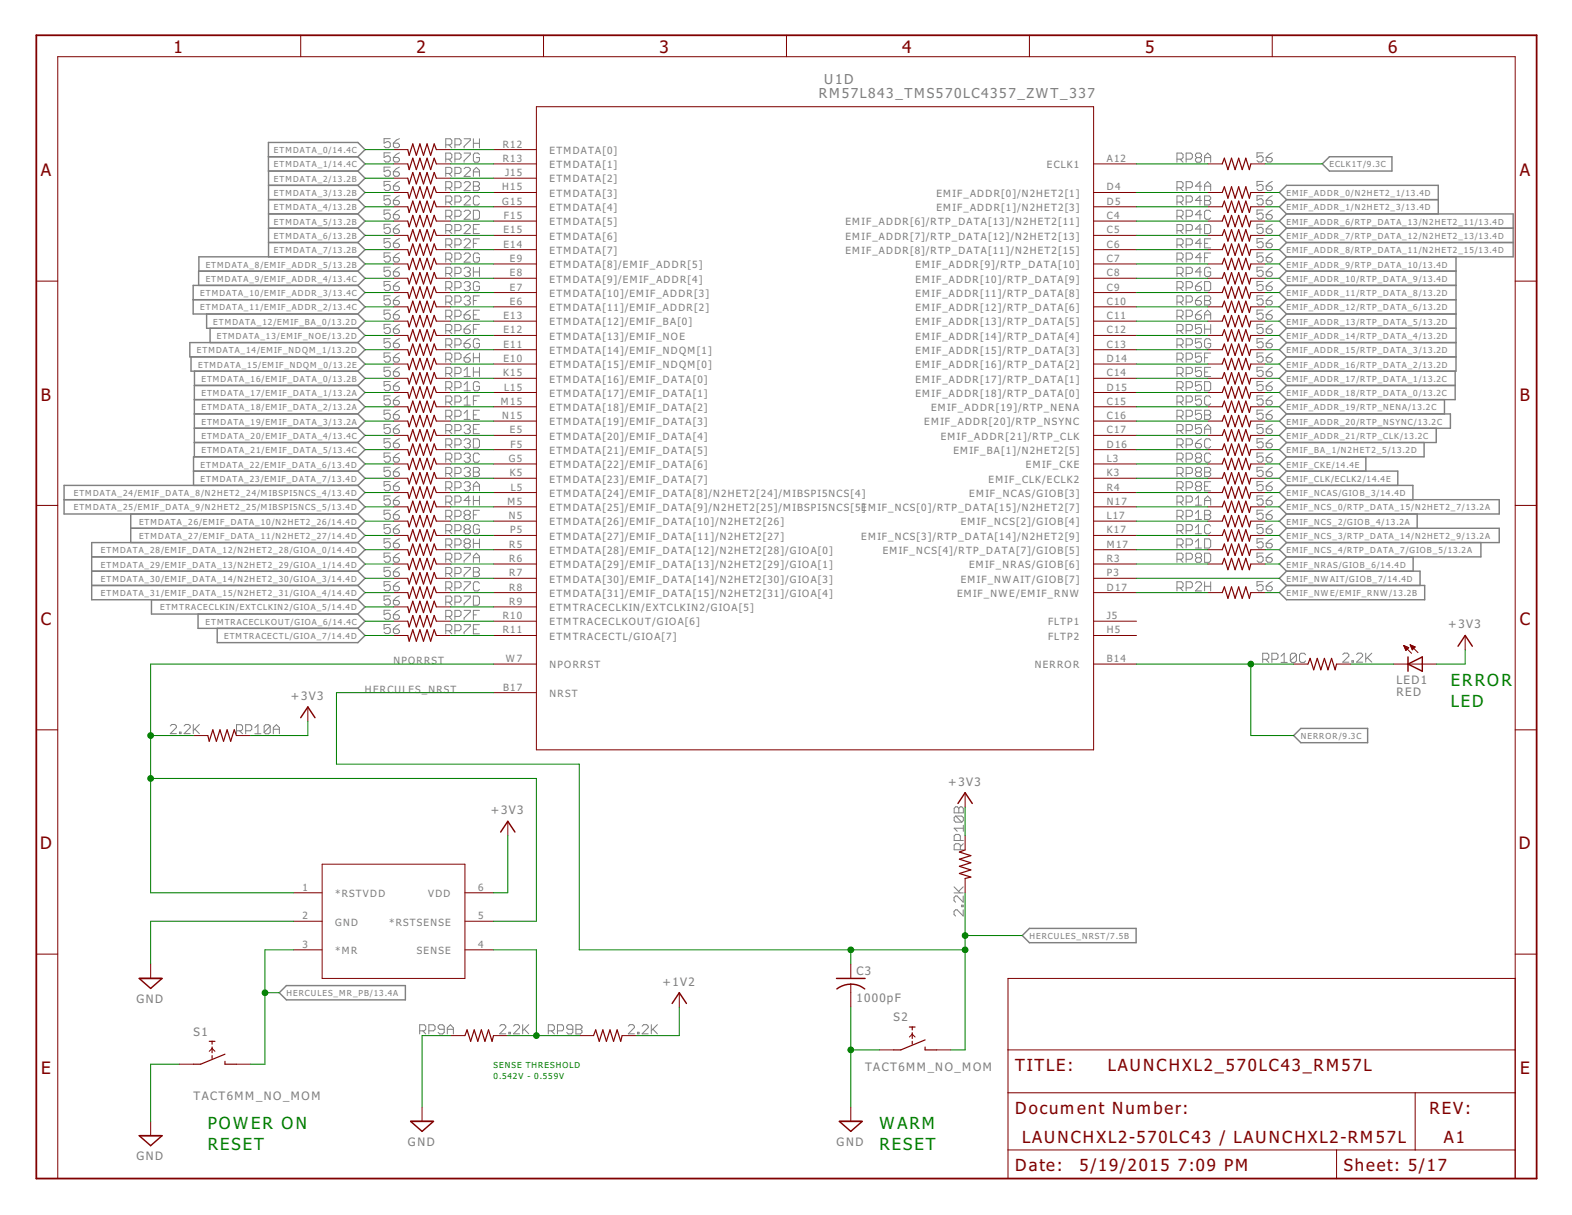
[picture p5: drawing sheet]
<svg xmlns="http://www.w3.org/2000/svg" width="279mm" height="216mm" viewBox="0 0 279 216" stroke-linecap="round" stroke-linejoin="round" font-family="sans-serif">
<defs><g id="words">
<g font-size="3.7" fill="#800000">
<text x="30.9" y="9.5">1</text>
<text x="74" y="9.5">2</text>
<text x="117.2" y="9.5">3</text>
<text x="160.4" y="9.5">4</text>
<text x="203.5" y="9.5">5</text>
<text x="246.7" y="9.5">6</text>
<text x="7.3" y="31.3">A</text>
<text x="270.1" y="31.3">A</text>
<text x="7.3" y="71.2">B</text>
<text x="270.1" y="71.2">B</text>
<text x="7.3" y="111">C</text>
<text x="270.1" y="111">C</text>
<text x="7.1" y="150.9">D</text>
<text x="270" y="150.9">D</text>
<text x="7.3" y="190.8">E</text>
<text x="270.2" y="190.8">E</text>
</g>
<g font-size="3.6" fill="#008000">
<text x="257.9" y="121.8">ERROR</text>
<text x="257.9" y="125.6">LED</text>
<text x="36.9" y="200.5">POWER ON</text>
<text x="156.3" y="200.5">WARM</text>
<text x="36.9" y="204.3">RESET</text>
<text x="156.3" y="204.3">RESET</text>
</g>
<g font-size="3.6" fill="#800000">
<text x="180.4" y="190.4">TITLE:</text>
<text x="196.9" y="190.4">LAUNCHXL2_570LC43_RM57L</text>
<text x="180.4" y="198">Document Number:</text>
<text x="254.1" y="198">REV:</text>
<text x="181.7" y="203.1">LAUNCHXL2-570LC43 / LAUNCHXL2-RM57L</text>
<text x="256.6" y="203.1">A1</text>
<text x="180.4" y="208.2">Date:</text>
<text x="191.8" y="208.2">5/19/2015</text>
<text x="209.3" y="208.2">7:09 PM</text>
<text x="238.8" y="208.2">Sheet: 5/17</text>
</g>
<g font-size="2.9" fill="#808080">
<text x="145.5" y="17.5">RM57L843_TMS570LC4357_ZWT_337</text>
<text x="146.5" y="14.9">U1D</text>
</g>
<g font-size="2.5" fill="#808080">
<text x="257.4" y="111.7">+3V3</text>
<text x="51.7" y="124.4">+3V3</text>
<text x="248.2" y="123.7">RED</text>
<text x="248.2" y="121.6">LED1</text>
<text x="168.5" y="139.6">+3V3</text>
<text x="87.3" y="144.7">+3V3</text>
<text x="152.2" y="173.2">C3</text>
<text x="24.3" y="178.2">GND</text>
<text x="117.7" y="175.1">+1V2</text>
<text x="152.2" y="178.1">1000pF</text>
<text x="34.4" y="184">S1</text>
<text x="158.8" y="181.5">S2</text>
<text x="153.8" y="190.4">TACT6MM_NO_MOM</text>
<text x="34.4" y="195.5">TACT6MM_NO_MOM</text>
<text x="72.5" y="203.6">GND</text>
<text x="148.7" y="203.6">GND</text>
<text x="24.3" y="206.1">GND</text>
</g>
<g font-size="2.1" fill="#808080">
<text x="89.3" y="26.2">R12</text>
<text x="89.3" y="28.8">R13</text>
<text x="97.7" y="27.3">ETMDATA[0]</text>
<text x="97.7" y="29.9">ETMDATA[1]</text>
<text x="186.1" y="29.9">ECLK1</text>
<text x="196.7" y="28.8">A12</text>
<text x="89.2" y="33.8">H15</text>
<text x="89.8" y="31.3">J15</text>
<text x="97.7" y="32.4">ETMDATA[2]</text>
<text x="97.7" y="35">ETMDATA[3]</text>
<text x="166.5" y="35">EMIF_ADDR[0]/N2HET2[1]</text>
<text x="196.7" y="33.8">D4</text>
<text x="89.3" y="36.4">G15</text>
<text x="89.5" y="41.5">E15</text>
<text x="89.6" y="38.9">F15</text>
<text x="97.7" y="37.5">ETMDATA[4]</text>
<text x="97.7" y="40">ETMDATA[5]</text>
<text x="150.3" y="40">EMIF_ADDR[6]/RTP_DATA[13]/N2HET2[11]</text>
<text x="166.5" y="37.5">EMIF_ADDR[1]/N2HET2[3]</text>
<text x="196.7" y="36.4">D5</text>
<text x="196.7" y="38.9">C4</text>
<text x="196.7" y="41.5">C5</text>
<text x="89.5" y="44">E14</text>
<text x="90.6" y="46.5">E9</text>
<text x="97.7" y="42.6">ETMDATA[6]</text>
<text x="97.7" y="45.1">ETMDATA[7]</text>
<text x="97.7" y="47.7">ETMDATA[8]/EMIF_ADDR[5]</text>
<text x="150.3" y="42.6">EMIF_ADDR[7]/RTP_DATA[12]/N2HET2[13]</text>
<text x="150.3" y="45.1">EMIF_ADDR[8]/RTP_DATA[11]/N2HET2[15]</text>
<text x="162.7" y="47.7">EMIF_ADDR[9]/RTP_DATA[10]</text>
<text x="196.7" y="44">C6</text>
<text x="196.7" y="46.5">C7</text>
<text x="90.6" y="49.1">E8</text>
<text x="90.6" y="51.6">E7</text>
<text x="97.7" y="50.2">ETMDATA[9]/EMIF_ADDR[4]</text>
<text x="97.7" y="52.7">ETMDATA[10]/EMIF_ADDR[3]</text>
<text x="162.7" y="50.2">EMIF_ADDR[10]/RTP_DATA[9]</text>
<text x="162.7" y="52.7">EMIF_ADDR[11]/RTP_DATA[8]</text>
<text x="196.7" y="49.1">C8</text>
<text x="196.7" y="51.6">C9</text>
<text x="89.5" y="56.7">E13</text>
<text x="89.5" y="59.2">E12</text>
<text x="90.6" y="54.2">E6</text>
<text x="97.7" y="55.3">ETMDATA[11]/EMIF_ADDR[2]</text>
<text x="97.7" y="57.8">ETMDATA[12]/EMIF_BA[0]</text>
<text x="162.7" y="55.3">EMIF_ADDR[12]/RTP_DATA[6]</text>
<text x="162.7" y="57.8">EMIF_ADDR[13]/RTP_DATA[5]</text>
<text x="196.7" y="54.2">C10</text>
<text x="196.7" y="56.7">C11</text>
<text x="196.7" y="59.2">C12</text>
<text x="89.5" y="61.8">E11</text>
<text x="89.5" y="64.3">E10</text>
<text x="97.7" y="60.4">ETMDATA[13]/EMIF_NOE</text>
<text x="97.7" y="62.9">ETMDATA[14]/EMIF_NDQM[1]</text>
<text x="97.7" y="65.4">ETMDATA[15]/EMIF_NDQM[0]</text>
<text x="162.7" y="60.4">EMIF_ADDR[14]/RTP_DATA[4]</text>
<text x="162.7" y="62.9">EMIF_ADDR[15]/RTP_DATA[3]</text>
<text x="162.7" y="65.4">EMIF_ADDR[16]/RTP_DATA[2]</text>
<text x="196.7" y="61.8">C13</text>
<text x="196.7" y="64.3">D14</text>
<text x="89" y="71.9">M15</text>
<text x="89.4" y="66.9">K15</text>
<text x="89.6" y="69.4">L15</text>
<text x="97.7" y="68">ETMDATA[16]/EMIF_DATA[0]</text>
<text x="97.7" y="70.5">ETMDATA[17]/EMIF_DATA[1]</text>
<text x="162.7" y="68">EMIF_ADDR[17]/RTP_DATA[1]</text>
<text x="162.7" y="70.5">EMIF_ADDR[18]/RTP_DATA[0]</text>
<text x="196.7" y="66.9">C14</text>
<text x="196.7" y="69.4">D15</text>
<text x="196.7" y="71.9">C15</text>
<text x="89.3" y="74.5">N15</text>
<text x="90.6" y="77">E5</text>
<text x="97.7" y="73.1">ETMDATA[18]/EMIF_DATA[2]</text>
<text x="97.7" y="75.6">ETMDATA[19]/EMIF_DATA[3]</text>
<text x="164.3" y="75.6">EMIF_ADDR[20]/RTP_NSYNC</text>
<text x="165.5" y="73.1">EMIF_ADDR[19]/RTP_NENA</text>
<text x="196.7" y="74.5">C16</text>
<text x="196.7" y="77">C17</text>
<text x="90.4" y="82.1">G5</text>
<text x="90.7" y="79.6">F5</text>
<text x="97.7" y="78.1">ETMDATA[20]/EMIF_DATA[4]</text>
<text x="97.7" y="80.7">ETMDATA[21]/EMIF_DATA[5]</text>
<text x="97.7" y="83.2">ETMDATA[22]/EMIF_DATA[6]</text>
<text x="167.2" y="78.1">EMIF_ADDR[21]/RTP_CLK</text>
<text x="169.4" y="80.7">EMIF_BA[1]/N2HET2[5]</text>
<text x="182.4" y="83.2">EMIF_CKE</text>
<text x="196.7" y="79.6">D16</text>
<text x="196.7" y="82.1">L3</text>
<text x="90.2" y="89.7">M5</text>
<text x="90.6" y="84.6">K5</text>
<text x="90.8" y="87.2">L5</text>
<text x="97.7" y="85.8">ETMDATA[23]/EMIF_DATA[7]</text>
<text x="97.7" y="88.3">ETMDATA[24]/EMIF_DATA[8]/N2HET2[24]/MIBSPI5NCS[4]</text>
<text x="172.3" y="88.3">EMIF_NCAS/GIOB[3]</text>
<text x="175.7" y="85.8">EMIF_CLK/ECLK2</text>
<text x="196.7" y="84.6">K3</text>
<text x="196.7" y="87.2">R4</text>
<text x="196.7" y="89.7">N17</text>
<text x="90.4" y="92.3">N5</text>
<text x="90.7" y="94.8">P5</text>
<text x="97.7" y="90.8">ETMDATA[25]/EMIF_DATA[9]/N2HET2[25]/MIBSPI5NCS[5E] MIF_NCS[0]/RTP_DATA[15]/N2HET2[7]</text>
<text x="97.7" y="93.4">ETMDATA[26]/EMIF_DATA[10]/N2HET2[26]</text>
<text x="97.7" y="95.9">ETMDATA[27]/EMIF_DATA[11]/N2HET2[27]</text>
<text x="153.1" y="95.9">EMIF_NCS[3]/RTP_DATA[14]/N2HET2[9]</text>
<text x="170.8" y="93.4">EMIF_NCS[2]/GIOB[4]</text>
<text x="196.7" y="92.3">L17</text>
<text x="196.7" y="94.8">K17</text>
<text x="90.5" y="97.3">R5</text>
<text x="90.5" y="99.9">R6</text>
<text x="97.7" y="98.5">ETMDATA[28]/EMIF_DATA[12]/N2HET2[28]/GIOA[0]</text>
<text x="97.7" y="101">ETMDATA[29]/EMIF_DATA[13]/N2HET2[29]/GIOA[1]</text>
<text x="156.9" y="98.5">EMIF_NCS[4]/RTP_DATA[7]/GIOB[5]</text>
<text x="172.2" y="101">EMIF_NRAS/GIOB[6]</text>
<text x="196.7" y="97.3">M17</text>
<text x="196.7" y="99.9">R3</text>
<text x="90.5" y="102.4">R7</text>
<text x="90.5" y="105">R8</text>
<text x="90.5" y="107.5">R9</text>
<text x="97.7" y="103.5">ETMDATA[30]/EMIF_DATA[14]/N2HET2[30]/GIOA[3]</text>
<text x="97.7" y="106.1">ETMDATA[31]/EMIF_DATA[15]/N2HET2[31]/GIOA[4]</text>
<text x="170.1" y="106.1">EMIF_NWE/EMIF_RNW</text>
<text x="170.8" y="103.5">EMIF_NWAIT/GIOB[7]</text>
<text x="196.7" y="102.4">P3</text>
<text x="196.7" y="105">D17</text>
<text x="89.3" y="110">R10</text>
<text x="89.3" y="112.6">R11</text>
<text x="97.7" y="108.6">ETMTRACECLKIN/EXTCLKIN2/GIOA[5]</text>
<text x="97.7" y="111.1">ETMTRACECLKOUT/GIOA[6]</text>
<text x="97.7" y="113.7">ETMTRACECTL/GIOA[7]</text>
<text x="186.3" y="111.1">FLTP1</text>
<text x="186.3" y="113.7">FLTP2</text>
<text x="196.7" y="110">J5</text>
<text x="196.7" y="112.6">H5</text>
<text x="69.9" y="118">NPORRST</text>
<text x="89.9" y="117.6">W7</text>
<text x="97.7" y="118.8">NPORRST</text>
<text x="183.9" y="118.8">NERROR</text>
<text x="196.7" y="117.6">B14</text>
<text x="64.9" y="123.1">HERCULES_NRST</text>
<text x="89.4" y="122.7">B17</text>
<text x="97.7" y="123.8">NRST</text>
<text x="53.7" y="158.3">1</text>
<text x="59.6" y="159.4">*RSTVDD</text>
<text x="76.1" y="159.4">VDD</text>
<text x="85" y="158.3">6</text>
<text x="53.7" y="163.4">2</text>
<text x="59.6" y="164.5">GND</text>
<text x="69.2" y="164.5">*RSTSENSE</text>
<text x="85" y="163.4">5</text>
<text x="53.7" y="168.4">3</text>
<text x="59.6" y="169.6">*MR</text>
<text x="74.1" y="169.6">SENSE</text>
<text x="85" y="168.4">4</text>
</g>
<g font-size="1.8" fill="#808080">
<text x="48.7" y="27.2">ETMDATA_0/14.4C</text>
<text x="48.7" y="29.8">ETMDATA_1/14.4C</text>
<text x="236.3" y="29.8">ECLK1T/9.3C</text>
<text x="48.7" y="32.3">ETMDATA_2/13.2B</text>
<text x="48.7" y="34.8">ETMDATA_3/13.2B</text>
<text x="228.7" y="34.8">EMIF_ADDR_0/N2HET2_1/13.4D</text>
<text x="48.7" y="37.4">ETMDATA_4/13.2B</text>
<text x="48.7" y="39.9">ETMDATA_5/13.2B</text>
<text x="228.7" y="37.4">EMIF_ADDR_1/N2HET2_3/13.4D</text>
<text x="228.7" y="39.9">EMIF_ADDR_6/RTP_DATA_13/N2HET2_11/13.4D</text>
<text x="36.6" y="47.5">ETMDATA_8/EMIF_ADDR_5/13.2B</text>
<text x="48.7" y="42.5">ETMDATA_6/13.2B</text>
<text x="48.7" y="45">ETMDATA_7/13.2B</text>
<text x="228.7" y="42.5">EMIF_ADDR_7/RTP_DATA_12/N2HET2_13/13.4D</text>
<text x="228.7" y="45">EMIF_ADDR_8/RTP_DATA_11/N2HET2_15/13.4D</text>
<text x="228.7" y="47.5">EMIF_ADDR_9/RTP_DATA_10/13.4D</text>
<text x="35.6" y="52.6">ETMDATA_10/EMIF_ADDR_3/13.4C</text>
<text x="36.6" y="50.1">ETMDATA_9/EMIF_ADDR_4/13.4C</text>
<text x="228.7" y="50.1">EMIF_ADDR_10/RTP_DATA_9/13.4D</text>
<text x="228.7" y="52.6">EMIF_ADDR_11/RTP_DATA_8/13.2D</text>
<text x="35.6" y="55.2">ETMDATA_11/EMIF_ADDR_2/13.4C</text>
<text x="37.9" y="57.7">ETMDATA_12/EMIF_BA_0/13.2D</text>
<text x="228.7" y="55.2">EMIF_ADDR_12/RTP_DATA_6/13.2D</text>
<text x="228.7" y="57.7">EMIF_ADDR_13/RTP_DATA_5/13.2D</text>
<text x="35" y="62.8">ETMDATA_14/EMIF_NDQM_1/13.2D</text>
<text x="35.2" y="65.3">ETMDATA_15/EMIF_NDQM_0/13.2E</text>
<text x="38.5" y="60.2">ETMDATA_13/EMIF_NOE/13.2D</text>
<text x="228.7" y="60.2">EMIF_ADDR_14/RTP_DATA_4/13.2D</text>
<text x="228.7" y="62.8">EMIF_ADDR_15/RTP_DATA_3/13.2D</text>
<text x="228.7" y="65.3">EMIF_ADDR_16/RTP_DATA_2/13.2D</text>
<text x="35.8" y="67.8">ETMDATA_16/EMIF_DATA_0/13.2B</text>
<text x="35.8" y="70.4">ETMDATA_17/EMIF_DATA_1/13.2A</text>
<text x="228.7" y="67.8">EMIF_ADDR_17/RTP_DATA_1/13.2C</text>
<text x="228.7" y="70.4">EMIF_ADDR_18/RTP_DATA_0/13.2C</text>
<text x="35.8" y="72.9">ETMDATA_18/EMIF_DATA_2/13.2A</text>
<text x="35.8" y="75.5">ETMDATA_19/EMIF_DATA_3/13.2A</text>
<text x="228.7" y="72.9">EMIF_ADDR_19/RTP_NENA/13.2C</text>
<text x="228.7" y="75.5">EMIF_ADDR_20/RTP_NSYNC/13.2C</text>
<text x="35.7" y="83.1">ETMDATA_22/EMIF_DATA_6/13.4D</text>
<text x="35.8" y="78">ETMDATA_20/EMIF_DATA_4/13.4C</text>
<text x="35.8" y="80.5">ETMDATA_21/EMIF_DATA_5/13.4C</text>
<text x="228.7" y="78">EMIF_ADDR_21/RTP_CLK/13.2C</text>
<text x="228.7" y="80.5">EMIF_BA_1/N2HET2_5/13.2D</text>
<text x="228.7" y="83.1">EMIF_CKE/14.4E</text>
<text x="13.1" y="88.2">ETMDATA_24/EMIF_DATA_8/N2HET2_24/MIBSPI5NCS_4/13.4D</text>
<text x="35.7" y="85.6">ETMDATA_23/EMIF_DATA_7/13.4D</text>
<text x="228.7" y="85.6">EMIF_CLK/ECLK2/14.4E</text>
<text x="228.7" y="88.2">EMIF_NCAS/GIOB_3/14.4D</text>
<text x="13.1" y="90.7">ETMDATA_25/EMIF_DATA_9/N2HET2_25/MIBSPI5NCS_5/13.4D</text>
<text x="24.7" y="93.2">ETMDATA_26/EMIF_DATA_10/N2HET2_26/14.4D</text>
<text x="24.7" y="95.8">ETMDATA_27/EMIF_DATA_11/N2HET2_27/14.4D</text>
<text x="228.7" y="90.7">EMIF_NCS_0/RTP_DATA_15/N2HET2_7/13.2A</text>
<text x="228.7" y="93.2">EMIF_NCS_2/GIOB_4/13.2A</text>
<text x="228.7" y="95.8">EMIF_NCS_3/RTP_DATA_14/N2HET2_9/13.2A</text>
<text x="17.9" y="98.3">ETMDATA_28/EMIF_DATA_12/N2HET2_28/GIOA_0/14.4D</text>
<text x="17.9" y="100.9">ETMDATA_29/EMIF_DATA_13/N2HET2_29/GIOA_1/14.4D</text>
<text x="228.7" y="98.3">EMIF_NCS_4/RTP_DATA_7/GIOB_5/13.2A</text>
<text x="228.7" y="100.9">EMIF_NRAS/GIOB_6/14.4D</text>
<text x="17.9" y="103.4">ETMDATA_30/EMIF_DATA_14/N2HET2_30/GIOA_3/14.4D</text>
<text x="17.9" y="105.9">ETMDATA_31/EMIF_DATA_15/N2HET2_31/GIOA_4/14.4D</text>
<text x="228.7" y="103.4">EMIF_NWAIT/GIOB_7/14.4D</text>
<text x="228.7" y="105.9">EMIF_NWE/EMIF_RNW/13.2B</text>
<text x="28.5" y="108.5">ETMTRACECLKIN/EXTCLKIN2/GIOA_5/14.4D</text>
<text x="36.5" y="111">ETMTRACECLKOUT/GIOA_6/14.4C</text>
<text x="39.8" y="113.6">ETMTRACECTL/GIOA_7/14.4D</text>
<text x="231.2" y="131.3">NERROR/9.3C</text>
<text x="183" y="166.9">HERCULES_NRST/7.5B</text>
<text x="50.9" y="177">HERCULES_MR_PB/13.4A</text>
</g>
<g font-size="1.8" fill="#008000">
<text x="87.7" y="189.7">SENSE THRESHOLD</text>
<text x="87.7" y="191.6">0.542V - 0.559V</text>
</g>
</g></defs>
<g fill="none" stroke="#808080" stroke-width=".18">
<path d="M69.4 24.6h-1.1v.8l.5-.2h.3l.3 .2v.6l-.3 .2h-.6l-.2-.2M69.4 27.2h-1.1v.8l.5-.3h.3l.3 .3v.5l-.3 .3h-.6l-.2-.3M69.4 29.7h-1.1v.8l.5-.3h.3l.3 .3v.6l-.3 .2h-.6l-.2-.2M69.4 32.2h-1.1v.9l.5-.3h.3l.3 .3v.5l-.3 .3h-.6l-.2-.3M69.4 34.8h-1.1v.8l.5-.3h.3l.3 .3v.5l-.3 .3h-.6l-.2-.3M69.4 37.3h-1.1v.8l.5-.2h.3l.3 .2v.6l-.3 .2h-.6l-.2-.2M69.4 39.9h-1.1v.8l.5-.3h.3l.3 .3v.5l-.3 .3h-.6l-.2-.3M69.9 25.4h.8l.3 .3v.3l-.3 .2h-.5l-.3-.2zM69.9 28h.8l.3 .3v.2l-.3 .3h-.5l-.3-.3zM69.9 30.5h.8l.3 .3v.3l-.3 .2h-.5l-.3-.2zM69.9 33.1h.8l.3 .2v.3l-.3 .3h-.5l-.3-.3zM69.9 35.6h.8l.3 .3v.2l-.3 .3h-.5l-.3-.3z"/>
<path d="M69.9 38.1h.8l.3 .3v.3l-.3 .2h-.5l-.3-.2zM71 29.7l-.6 .3-.5 .5M71 32.2l-.6 .3-.5 .6M71 34.8l-.6 .3-.5 .5M71 37.3l-.6 .3-.5 .5M71 39.9l-.6 .2-.5 .6M71 27.2l-.6 .2-.5 .6M71 24.6l-.6 .3-.5 .5M79.2 33.4h.8l.3-.3v-.6l-.3-.2h-.8v1.6M79.2 25.7h.8l.3-.2v-.6l-.3-.2h-.8v1.6M79.2 28.3h.8l.3-.3v-.5l-.3-.3h-.8v1.6M79.2 30.8h.8l.3-.3v-.5l-.3-.3h-.8v1.6"/>
<path d="M79.2 35.9h.8l.3-.3v-.5l-.3-.3h-.8v1.6M79.2 38.4h.8l.3-.2v-.6l-.3-.2h-.8v1.6M79.8 30.8l.5 .5M79.8 33.4l.5 .5M79.8 35.9l.5 .5M79.8 38.4l.5 .6M79.8 28.3l.5 .5M79.8 25.7l.5 .6M80.9 33.4h.8l.2-.3v-.6l-.2-.2h-.8v1.6M80.9 25.7h.8l.2-.2v-.6l-.2-.2h-.8v1.6M80.9 28.3h.8l.2-.3v-.5l-.2-.3h-.8v1.6M80.9 30.8h.8l.2-.3v-.5l-.2-.3h-.8v1.6"/>
<path d="M80.9 35.9h.8l.2-.3v-.5l-.2-.3h-.8v1.6M80.9 38.4h.8l.2-.2v-.6l-.2-.2h-.8v1.6M82.5 30l.3-.3h.5l.3 .3v.3l-1.1 1h1.1M82.5 32.5l.3-.2h.5l.3 .2v.3l-1.1 1.1h1.1M82.5 37.6l.3-.2h.5l.3 .2v.3l-1.1 1.1h1.1M82.5 24.7h1.1v.2l-1.1 1.1v.3M82.5 27.2h1.1v.3l-1.1 1.1v.2M82.5 35.1l.3-.3h.5l.3 .3v.2l-1.1 1.1h1.1M84.1 30.5h1.1M84.1 32.3h.8l.3 .2v.3l-.3 .3 .3 .3v.2l-.3 .3h-.8zM84.1 37.4h.8l.3 .2v1.1l-.3 .3h-.8zM84.1 25.5h1.1"/>
<path d="M84.1 24.7v1.6M84.1 31.3v-1l.6-.6 .5 .6v1M84.1 33.1h.8M85.2 39.9h-1.1v1.6h1.1M85.2 27.5l-.3-.3h-.5l-.3 .3v1.1l.3 .2h.5l.3-.2v-.6h-.5M85.2 35.1l-.3-.3h-.5l-.3 .3v1.1l.3 .2h.5l.3-.2M85.2 24.7v1.6M209.2 33.4h.8l.3-.3v-.6l-.3-.2h-.8v1.6M209.2 28.3h.8l.3-.3v-.5l-.3-.3h-.8v1.6M209.2 35.9h.8l.3-.3v-.5l-.3-.3h-.8v1.6M209.2 38.4h.8l.3-.2v-.6l-.3-.2h-.8v1.6M209.7 38.4l.6 .6"/>
<path d="M209.7 35.9l.6 .5M209.7 33.4l.6 .5M209.7 28.3l.6 .5M210.8 33.4h.8l.3-.3v-.6l-.3-.2h-.8v1.6M210.8 28.3h.8l.3-.3v-.5l-.3-.3h-.8v1.6M210.8 35.9h.8l.3-.3v-.5l-.3-.3h-.8v1.6M210.8 38.4h.8l.3-.2v-.6l-.3-.2h-.8v1.6M212.7 28h.6M212.7 28l-.2-.3v-.2l.2-.3h.6l.3 .3v.2l-.3 .3M212.7 28l-.2 .3v.3l.2 .2h.6l.3-.2v-.3l-.3-.3M213.6 33.1h-1.1l.8-.8v1.6M213.6 35.6h-1.1l.8-.8v1.6"/>
<path d="M213.6 38.2h-1.1l.8-.8v1.6M214.1 39.9h.8l.3 .3v1.1l-.3 .2h-.8zM214.1 28h1.1M214.1 28.8v-1.1l.6-.5 .5 .5v1.1M214.1 33.9v-1.1l.6-.5 .5 .5v1.1M214.1 34.8h.8l.3 .3v.2l-.3 .3 .3 .3v.3l-.3 .2h-.8zM214.1 33.1h1.1M214.1 35.6h.8M215.2 37.6l-.3-.2h-.5l-.3 .2v1.1l.3 .3h.5l.3-.3M224.5 27.2h-1.1v.8l.5-.3h.3l.3 .3v.5l-.3 .3h-.5l-.3-.3M224.5 32.2h-1.1v.9l.5-.3h.3l.3 .3v.5l-.3 .3h-.5l-.3-.3M224.5 34.8h-1.1v.8l.5-.3h.3l.3 .3v.5l-.3 .3h-.5l-.3-.3"/>
<path d="M224.5 37.3h-1.1v.8l.5-.2h.3l.3 .2v.6l-.3 .2h-.5l-.3-.2M224.5 39.9h-1.1v.8l.5-.3h.3l.3 .3v.5l-.3 .3h-.5l-.3-.3M225 28h.9l.2 .3v.2l-.2 .3h-.6l-.3-.3zM225 33.1h.9l.2 .2v.3l-.2 .3h-.6l-.3-.3zM225 35.6h.9l.2 .3v.2l-.2 .3h-.6l-.3-.3zM225 38.1h.9l.2 .3v.3l-.2 .2h-.6l-.3-.2zM226.1 39.9l-.5 .2-.6 .6M226.1 37.3l-.5 .3-.6 .5M226.1 34.8l-.5 .3-.6 .5M226.1 32.2l-.5 .3-.6 .6M226.1 27.2l-.5 .2-.6 .6M69.4 42.4h-1.1v.8l.5-.3h.3l.3 .3v.6l-.3 .2h-.6l-.2-.2"/>
<path d="M69.4 44.9h-1.1v.9l.5-.3h.3l.3 .3v.5l-.3 .3h-.6l-.2-.3M69.4 47.5h-1.1v.8l.5-.3h.3l.3 .3v.5l-.3 .3h-.6l-.2-.3M69.4 50h-1.1v.8l.5-.2h.3l.3 .2v.6l-.3 .2h-.6l-.2-.2M69.4 52.6h-1.1v.8l.5-.3h.3l.3 .3v.5l-.3 .3h-.6l-.2-.3M69.4 55.1h-1.1v.8l.5-.3h.3l.3 .3v.6l-.3 .2h-.6l-.2-.2M69.4 57.6h-1.1v.9l.5-.3h.3l.3 .3v.5l-.3 .3h-.6l-.2-.3M69.9 40.7h.8l.3 .3v.2l-.3 .3h-.5l-.3-.3zM69.9 43.2h.8l.3 .3v.3l-.3 .2h-.5l-.3-.2zM69.9 45.8h.8l.3 .2v.3l-.3 .3h-.5l-.3-.3zM69.9 48.3h.8l.3 .3v.2l-.3 .3h-.5l-.3-.3zM69.9 50.8h.8l.3 .3v.3l-.3 .2h-.5l-.3-.2zM69.9 53.4h.8l.3 .2v.3l-.3 .3h-.5l-.3-.3z"/>
<path d="M69.9 55.9h.8l.3 .3v.3l-.3 .2h-.5l-.3-.2zM69.9 58.5h.8l.3 .2v.3l-.3 .3h-.5l-.3-.3zM71 42.4l-.6 .3-.5 .5M71 44.9l-.6 .3-.5 .6M71 52.6l-.6 .2-.5 .6M71 50l-.6 .3-.5 .5M71 47.5l-.6 .3-.5 .5M71 55.1l-.6 .3-.5 .5M71 57.6l-.6 .3-.5 .6M79.2 53.7h.8l.3-.3v-.5l-.3-.3h-.8v1.6M79.2 51.1h.8l.3-.2v-.6l-.3-.3h-.8v1.7M79.2 56.2h.8l.3-.3v-.5l-.3-.3h-.8v1.6"/>
<path d="M79.2 41h.8l.3-.3v-.5l-.3-.3h-.8v1.6M79.2 43.5h.8l.3-.3v-.5l-.3-.3h-.8v1.6M79.2 46.1h.8l.3-.3v-.6l-.3-.2h-.8v1.6M79.2 48.6h.8l.3-.3v-.5l-.3-.3h-.8v1.6M79.2 58.8h.8l.3-.3v-.6l-.3-.2h-.8v1.6M79.8 41l.5 .5M79.8 43.5l.5 .5M79.8 46.1l.5 .5M79.8 53.7l.5 .5M79.8 51.1l.5 .6M79.8 48.6l.5 .5M79.8 56.2l.5 .5"/>
<path d="M79.8 58.8l.5 .5M80.9 53.7h.8l.2-.3v-.5l-.2-.3h-.8v1.6M80.9 51.1h.8l.2-.2v-.6l-.2-.3h-.8v1.7M80.9 56.2h.8l.2-.3v-.5l-.2-.3h-.8v1.6M80.9 41h.8l.2-.3v-.5l-.2-.3h-.8v1.6M80.9 43.5h.8l.2-.3v-.5l-.2-.3h-.8v1.6M80.9 46.1h.8l.2-.3v-.6l-.2-.2h-.8v1.6M80.9 48.6h.8l.2-.3v-.5l-.2-.3h-.8v1.6M80.9 58.8h.8l.2-.3v-.6l-.2-.2h-.8v1.6M82.5 40.2l.3-.3h.5l.3 .3v.2l-1.1 1.1h1.1M82.5 42.7l.3-.3h.5l.3 .3v.3l-1.1 1h1.1M82.5 45.2l.3-.2h.5l.3 .2v.3l-1.1 1.1h1.1"/>
<path d="M82.5 52.9l.3-.3h.5l.3 .3v.2l-.3 .3M82.5 50.3l.3-.3h.5l.3 .3v.3l-.3 .3M82.5 58.5h.8l.3 .3v.2l-.3 .3h-.5l-.3-.3zM82.5 55.9h.8l.3 .3v.3l-.3 .2h-.5l-.3-.2zM82.5 47.8l.3-.3h.5l.3 .3v.2l-.3 .3M83 53.4h.3M83 50.9h.3M83 48.3h.3M83.3 48.3l.3 .3v.3l-.3 .2h-.5l-.3-.2M83.3 50.9l.3 .2v.3l-.3 .3h-.5l-.3-.3M83.3 53.4l.3 .3v.2l-.3 .3h-.5l-.3-.3M83.6 55.1l-.6 .3-.5 .5"/>
<path d="M83.6 57.7l-.6 .2-.5 .6M84.1 40.7h.6M84.1 43.2h.6M84.1 58.5h.6M84.1 55.9h.6M84.1 47.5v1.6M84.1 53.4h.6M84.1 48.3h1.1M85.2 45.2l-.3-.2h-.5l-.3 .2v1.1l.3 .3h.5l.3-.3v-.5h-.5M85.2 52.6h-1.1v1.6M85.2 50.3l-.3-.3h-.5l-.3 .3v1.1l.3 .3h.5l.3-.3v-.5h-.5M85.2 55.1h-1.1v1.6h1.1"/>
<path d="M85.2 42.4h-1.1v1.6M85.2 57.7h-1.1v1.6M85.2 47.5v1.6M209.2 53.7h.8l.3-.3v-.5l-.3-.3h-.8v1.6M209.2 51.1h.8l.3-.2v-.6l-.3-.3h-.8v1.7M209.2 56.2h.8l.3-.3v-.5l-.3-.3h-.8v1.6M209.2 41h.8l.3-.3v-.5l-.3-.3h-.8v1.6M209.2 43.5h.8l.3-.3v-.5l-.3-.3h-.8v1.6M209.2 46.1h.8l.3-.3v-.6l-.3-.2h-.8v1.6M209.2 48.6h.8l.3-.3v-.5l-.3-.3h-.8v1.6M209.2 58.8h.8l.3-.3v-.6l-.3-.2h-.8v1.6M209.7 48.6l.6 .5"/>
<path d="M209.7 46.1l.6 .5M209.7 43.5l.6 .5M209.7 41l.6 .5M209.7 58.8l.6 .5M209.7 56.2l.6 .5M209.7 53.7l.6 .5M209.7 51.1l.6 .6M210.8 53.7h.8l.3-.3v-.5l-.3-.3h-.8v1.6M210.8 51.1h.8l.3-.2v-.6l-.3-.3h-.8v1.7M210.8 56.2h.8l.3-.3v-.5l-.3-.3h-.8v1.6M210.8 41h.8l.3-.3v-.5l-.3-.3h-.8v1.6M210.8 43.5h.8l.3-.3v-.5l-.3-.3h-.8v1.6"/>
<path d="M210.8 46.1h.8l.3-.3v-.6l-.3-.2h-.8v1.6M210.8 48.6h.8l.3-.3v-.5l-.3-.3h-.8v1.6M210.8 58.8h.8l.3-.3v-.6l-.3-.2h-.8v1.6M212.5 55.9h.8l.3 .3v.3l-.3 .2h-.6l-.2-.2zM212.5 50.9h.8l.3 .2v.3l-.3 .3h-.6l-.2-.3zM212.5 53.4h.8l.3 .3v.2l-.3 .3h-.6l-.2-.3zM213.6 40.7h-1.1l.8-.8v1.6M213.6 43.2h-1.1l.8-.8v1.6M213.6 45.8h-1.1l.8-.8v1.6M213.6 57.7h-1.1v.8l.5-.3h.3l.3 .3v.5l-.3 .3h-.6l-.2-.3M213.6 48.3h-1.1l.8-.8v1.6M213.6 55.1l-.6 .3-.5 .5"/>
<path d="M213.6 52.6l-.6 .3-.5 .5M213.6 50l-.6 .3-.5 .6M214.1 43.2h.6M214.1 45.8h.6M214.1 52.6h.8l.3 .3v.2l-.3 .3 .3 .3v.2l-.3 .3h-.8zM214.1 50h.8l.3 .3v1.1l-.3 .3h-.8zM214.1 58.5h1.1M214.1 55.9h1.1M214.1 56.7v-1l.6-.6 .5 .6v1M214.1 57.7v1.6M214.1 53.4h.8M215.2 42.4h-1.1v1.6h1.1"/>
<path d="M215.2 47.8l-.3-.3h-.5l-.3 .3v1.1l.3 .2h.5l.3-.2v-.6h-.5M215.2 45h-1.1v1.6M215.2 57.7v1.6M224.5 42.4h-1.1v.8l.5-.3h.3l.3 .3v.6l-.3 .2h-.5l-.3-.2M224.5 44.9h-1.1v.9l.5-.3h.3l.3 .3v.5l-.3 .3h-.5l-.3-.3M224.5 47.5h-1.1v.8l.5-.3h.3l.3 .3v.5l-.3 .3h-.5l-.3-.3M224.5 50h-1.1v.8l.5-.2h.3l.3 .2v.6l-.3 .2h-.5l-.3-.2M224.5 52.6h-1.1v.8l.5-.3h.3l.3 .3v.5l-.3 .3h-.5l-.3-.3M224.5 55.1h-1.1v.8l.5-.3h.3l.3 .3v.6l-.3 .2h-.5l-.3-.2M224.5 57.6h-1.1v.9l.5-.3h.3l.3 .3v.5l-.3 .3h-.5l-.3-.3M225 40.7h.9l.2 .3v.2l-.2 .3h-.6l-.3-.3zM225 43.2h.9l.2 .3v.3l-.2 .2h-.6l-.3-.2z"/>
<path d="M225 45.8h.9l.2 .2v.3l-.2 .3h-.6l-.3-.3zM225 48.3h.9l.2 .3v.2l-.2 .3h-.6l-.3-.3zM225 50.8h.9l.2 .3v.3l-.2 .2h-.6l-.3-.2zM225 53.4h.9l.2 .2v.3l-.2 .3h-.6l-.3-.3zM225 55.9h.9l.2 .3v.3l-.2 .2h-.6l-.3-.2zM225 58.5h.9l.2 .2v.3l-.2 .3h-.6l-.3-.3zM226.1 47.5l-.5 .3-.6 .5M226.1 44.9l-.5 .3-.6 .6M226.1 42.4l-.5 .3-.6 .5M226.1 57.6l-.5 .3-.6 .6M226.1 55.1l-.5 .3-.6 .5M226.1 52.6l-.5 .2-.6 .6"/>
<path d="M226.1 50l-.5 .3-.6 .5M69.4 72.9h-1.1v.8l.5-.3h.3l.3 .3v.5l-.3 .3h-.6l-.2-.3M69.4 60.2h-1.1v.8l.5-.3h.3l.3 .3v.5l-.3 .3h-.6l-.2-.3M69.4 62.7h-1.1v.8l.5-.2h.3l.3 .2v.6l-.3 .2h-.6l-.2-.2M69.4 65.3h-1.1v.8l.5-.3h.3l.3 .3v.5l-.3 .3h-.6l-.2-.3M69.4 67.8h-1.1v.8l.5-.3h.3l.3 .3v.6l-.3 .2h-.6l-.2-.2M69.4 70.3h-1.1v.8l.5-.2h.3l.3 .2v.6l-.3 .3h-.6l-.2-.3M69.4 75.4h-1.1v.8l.5-.2h.3l.3 .2v.6l-.3 .2h-.6l-.2-.2M69.4 78h-1.1v.8l.5-.3h.3l.3 .3v.5l-.3 .3h-.6l-.2-.3M69.9 73.7h.8l.3 .3v.2l-.3 .3h-.5l-.3-.3zM69.9 61h.8l.3 .3v.2l-.3 .3h-.5l-.3-.3zM69.9 63.5h.8l.3 .3v.3l-.3 .2h-.5l-.3-.2z"/>
<path d="M69.9 66.1h.8l.3 .2v.3l-.3 .3h-.5l-.3-.3zM69.9 68.6h.8l.3 .3v.3l-.3 .2h-.5l-.3-.2zM69.9 71.1h.8l.3 .3v.3l-.3 .3h-.5l-.3-.3zM69.9 76.2h.8l.3 .3v.3l-.3 .2h-.5l-.3-.2zM69.9 78.8h.8l.3 .2v.3l-.3 .3h-.5l-.3-.3zM71 72.9l-.6 .3-.5 .5M71 70.3l-.6 .3-.5 .5M71 67.8l-.6 .3-.5 .5M71 65.3l-.6 .2-.5 .6M71 78l-.6 .2-.5 .6M71 75.4l-.6 .3-.5 .5M71 60.2l-.6 .3-.5 .5"/>
<path d="M71 62.7l-.6 .3-.5 .5M79.2 71.4h.8l.3-.2v-.6l-.3-.2h-.8v1.6M79.2 68.9h.8l.3-.3v-.5l-.3-.3h-.8v1.6M79.2 66.4h.8l.3-.3v-.5l-.3-.3h-.8v1.6M79.2 61.3h.8l.3-.3v-.5l-.3-.3h-.8v1.6M79.2 63.8h.8l.3-.2v-.6l-.3-.3h-.8v1.7M79.2 74h.8l.3-.3v-.5l-.3-.3h-.8v1.6M79.2 76.5h.8l.3-.2v-.6l-.3-.3h-.8v1.7M79.2 79.1h.8l.3-.3v-.5l-.3-.3h-.8v1.6M79.8 74l.5 .5M79.8 71.4l.5 .6M79.8 68.9l.5 .5"/>
<path d="M79.8 66.4l.5 .5M79.8 79.1l.5 .5M79.8 76.5l.5 .6M79.8 61.3l.5 .5M79.8 63.8l.5 .6M80.9 71.4h.8l.2-.2v-.6l-.2-.2h-.8v1.6M80.9 68.9h.8l.2-.3v-.5l-.2-.3h-.8v1.6M80.9 66.4h.8l.2-.3v-.5l-.2-.3h-.8v1.6M80.9 74h.8l.2-.3v-.5l-.2-.3h-.8v1.6M80.9 61.3h.8l.2-.3v-.5l-.2-.3h-.8v1.6M80.9 63.8h.8l.2-.2v-.6l-.2-.3h-.8v1.7M80.9 76.5h.8l.2-.2v-.6l-.2-.3h-.8v1.7"/>
<path d="M80.9 79.1h.8l.2-.3v-.5l-.2-.3h-.8v1.6M82.5 74.5h1.1M82.5 72h1.1M82.5 61h.8l.3 .3v.3l-.3 .2h-.5l-.3-.2zM82.5 73.4l.5-.5v1.6M82.5 65.8l.5-.5v1.6M82.5 68.4l.5-.6v1.6M82.5 70.9l.5-.5v1.6M82.5 69.4h1.1M82.5 66.9h1.1M82.5 63.6h.8l.3 .2v.3l-.3 .3h-.5l-.3-.3zM82.5 75.7l.3-.3h.5l.3 .3v.3l-.3 .3"/>
<path d="M82.5 78.3l.3-.3h.5l.3 .3v.2l-.3 .3M83 78.8h.3M83 76.3h.3M83.3 76.3l.3 .2v.3l-.3 .3h-.5l-.3-.3M83.3 78.8l.3 .3v.2l-.3 .3h-.5l-.3-.3M83.6 60.2l-.6 .3-.5 .5M83.6 62.7l-.6 .3-.5 .6M84.1 62.7v1.7M84.1 65.3v1.6M84.1 78h.8l.3 .3v1l-.3 .3h-.8zM84.1 73.7h.6M84.1 71.2h.6"/>
<path d="M84.1 66.1h1.1M84.1 76.3h.6M84.1 63.6h1.1M85.2 72.9h-1.1v1.6h1.1M85.2 70.4h-1.1v1.6M85.2 68.1l-.3-.3h-.5l-.3 .3v1.1l.3 .2h.5l.3-.2v-.6h-.5M85.2 75.4h-1.1v1.7h1.1M85.2 60.5l-.3-.3h-.5l-.3 .3v1.1l.3 .2h.5l.3-.2v-.6h-.5M85.2 62.7v1.7M85.2 65.3v1.6M209.2 71.4h.8l.3-.2v-.6l-.3-.2h-.8v1.6M209.2 68.9h.8l.3-.3v-.5l-.3-.3h-.8v1.6"/>
<path d="M209.2 66.4h.8l.3-.3v-.5l-.3-.3h-.8v1.6M209.2 61.3h.8l.3-.3v-.5l-.3-.3h-.8v1.6M209.2 63.8h.8l.3-.2v-.6l-.3-.3h-.8v1.7M209.2 74h.8l.3-.3v-.5l-.3-.3h-.8v1.6M209.2 76.5h.8l.3-.2v-.6l-.3-.3h-.8v1.7M209.2 79.1h.8l.3-.3v-.5l-.3-.3h-.8v1.6M209.7 76.5l.6 .6M209.7 74l.6 .5M209.7 71.4l.6 .6M209.7 68.9l.6 .5M209.7 66.4l.6 .5M209.7 63.8l.6 .6"/>
<path d="M209.7 61.3l.6 .5M209.7 79.1l.6 .5M210.8 71.4h.8l.3-.2v-.6l-.3-.2h-.8v1.6M210.8 68.9h.8l.3-.3v-.5l-.3-.3h-.8v1.6M210.8 66.4h.8l.3-.3v-.5l-.3-.3h-.8v1.6M210.8 61.3h.8l.3-.3v-.5l-.3-.3h-.8v1.6M210.8 63.8h.8l.3-.2v-.6l-.3-.3h-.8v1.7M210.8 74h.8l.3-.3v-.5l-.3-.3h-.8v1.6M210.8 76.5h.8l.3-.2v-.6l-.3-.3h-.8v1.7M210.8 79.1h.8l.3-.3v-.5l-.3-.3h-.8v1.6M212.5 78.8h.8l.3 .3v.2l-.3 .3h-.6l-.2-.3zM213.6 72.9h-1.1v.8l.5-.3h.3l.3 .3v.6l-.3 .2h-.6l-.2-.2"/>
<path d="M213.6 70.4h-1.1v.8l.5-.3h.3l.3 .3v.5l-.3 .3h-.6l-.2-.3M213.6 67.8h-1.1v.8l.5-.2h.3l.3 .2v.6l-.3 .2h-.6l-.2-.2M213.6 65.3h-1.1v.8l.5-.3h.3l.3 .3v.5l-.3 .3h-.6l-.2-.3M213.6 75.4h-1.1v.9l.5-.3h.3l.3 .3v.5l-.3 .3h-.6l-.2-.3M213.6 62.7h-1.1v.9l.5-.3h.3l.3 .3v.5l-.3 .3h-.6l-.2-.3M213.6 60.2h-1.1v.8l.5-.3h.3l.3 .3v.6l-.3 .2h-.6l-.2-.2M213.6 78l-.6 .3-.5 .5M214.1 72.9h.8l.3 .3v.2l-.3 .3 .3 .3v.3l-.3 .2h-.8zM214.1 67.8h.8l.3 .3v1.1l-.3 .2h-.8zM214.1 77.1v-1.1l.6-.6 .5 .6v1.1M214.1 73.7h.8M214.1 66.1h.6"/>
<path d="M214.1 76.3h1.1M214.1 63.6h.6M215.2 70.6l-.3-.2h-.5l-.3 .2v1.1l.3 .3h.5l.3-.3M215.2 65.3h-1.1v1.6h1.1M215.2 60.5l-.3-.3h-.5l-.3 .3v1.1l.3 .2h.5l.3-.2v-.6h-.5M215.2 62.7h-1.1v1.7M215.2 78.3l-.3-.3h-.5l-.3 .3v1l.3 .3h.5l.3-.3M224.5 60.2h-1.1v.8l.5-.3h.3l.3 .3v.5l-.3 .3h-.5l-.3-.3M224.5 62.7h-1.1v.8l.5-.2h.3l.3 .2v.6l-.3 .2h-.5l-.3-.2M224.5 65.3h-1.1v.8l.5-.3h.3l.3 .3v.5l-.3 .3h-.5l-.3-.3M224.5 67.8h-1.1v.8l.5-.3h.3l.3 .3v.6l-.3 .2h-.5l-.3-.2M224.5 70.3h-1.1v.8l.5-.2h.3l.3 .2v.6l-.3 .3h-.5l-.3-.3"/>
<path d="M224.5 72.9h-1.1v.8l.5-.3h.3l.3 .3v.5l-.3 .3h-.5l-.3-.3M224.5 75.4h-1.1v.8l.5-.2h.3l.3 .2v.6l-.3 .2h-.5l-.3-.2M224.5 78h-1.1v.8l.5-.3h.3l.3 .3v.5l-.3 .3h-.5l-.3-.3M225 61h.9l.2 .3v.2l-.2 .3h-.6l-.3-.3zM225 63.5h.9l.2 .3v.3l-.2 .2h-.6l-.3-.2zM225 66.1h.9l.2 .2v.3l-.2 .3h-.6l-.3-.3zM225 68.6h.9l.2 .3v.3l-.2 .2h-.6l-.3-.2zM225 71.1h.9l.2 .3v.3l-.2 .3h-.6l-.3-.3zM225 73.7h.9l.2 .3v.2l-.2 .3h-.6l-.3-.3zM225 76.2h.9l.2 .3v.3l-.2 .2h-.6l-.3-.2zM225 78.8h.9l.2 .2v.3l-.2 .3h-.6l-.3-.3zM226.1 75.4l-.5 .3-.6 .5"/>
<path d="M226.1 72.9l-.5 .3-.6 .5M226.1 70.3l-.5 .3-.6 .5M226.1 67.8l-.5 .3-.6 .5M226.1 65.3l-.5 .2-.6 .6M226.1 62.7l-.5 .3-.6 .5M226.1 60.2l-.5 .3-.6 .5M226.1 78l-.5 .2-.6 .6M69.4 88.1h-1.1v.8l.5-.3h.3l.3 .3v.6l-.3 .2h-.6l-.2-.2M69.4 90.7h-1.1v.8l.5-.3h.3l.3 .3v.5l-.3 .3h-.6l-.2-.3M69.4 93.2h-1.1v.8l.5-.3h.3l.3 .3v.6l-.3 .2h-.6l-.2-.2M69.4 95.7h-1.1v.8l.5-.2h.3l.3 .2v.6l-.3 .3h-.6l-.2-.3M69.4 80.5h-1.1v.8l.5-.3h.3l.3 .3v.6l-.3 .2h-.6l-.2-.2"/>
<path d="M69.4 83h-1.1v.8l.5-.2h.3l.3 .2v.6l-.3 .3h-.6l-.2-.3M69.4 85.6h-1.1v.8l.5-.3h.3l.3 .3v.5l-.3 .3h-.6l-.2-.3M69.4 98.3h-1.1v.8l.5-.3h.3l.3 .3v.5l-.3 .3h-.6l-.2-.3M69.9 88.9h.8l.3 .3v.3l-.3 .2h-.5l-.3-.2zM69.9 91.5h.8l.3 .2v.3l-.3 .3h-.5l-.3-.3zM69.9 94h.8l.3 .3v.3l-.3 .2h-.5l-.3-.2zM69.9 96.5h.8l.3 .3v.3l-.3 .3h-.5l-.3-.3zM69.9 81.3h.8l.3 .3v.3l-.3 .2h-.5l-.3-.2zM69.9 83.8h.8l.3 .3v.3l-.3 .3h-.5l-.3-.3zM69.9 86.4h.8l.3 .3v.2l-.3 .3h-.5l-.3-.3zM69.9 99.1h.8l.3 .3v.2l-.3 .3h-.5l-.3-.3zM71 85.6l-.6 .3-.5 .5"/>
<path d="M71 83l-.6 .3-.5 .5M71 80.5l-.6 .3-.5 .5M71 88.1l-.6 .3-.5 .5M71 98.3l-.6 .3-.5 .5M71 90.7l-.6 .2-.5 .6M71 93.2l-.6 .3-.5 .5M71 95.7l-.6 .3-.5 .5M79.2 96.8h.8l.3-.2v-.6l-.3-.2h-.8v1.6M79.2 86.7h.8l.3-.3v-.5l-.3-.3h-.8v1.6M79.2 84.1h.8l.3-.2v-.6l-.3-.2h-.8v1.6M79.2 81.6h.8l.3-.3v-.5l-.3-.3h-.8v1.6M79.2 99.4h.8l.3-.3v-.5l-.3-.3h-.8v1.6"/>
<path d="M79.2 94.3h.8l.3-.3v-.5l-.3-.3h-.8v1.6M79.2 89.2h.8l.3-.3v-.5l-.3-.3h-.8v1.7M79.2 91.8h.8l.3-.3v-.5l-.3-.3h-.8v1.6M79.8 86.7l.5 .5M79.8 84.1l.5 .6M79.8 81.6l.5 .5M79.8 89.2l.5 .6M79.8 99.4l.5 .5M79.8 91.8l.5 .5M79.8 94.3l.5 .5M79.8 96.8l.5 .6M80.9 96.8h.8l.2-.2v-.6l-.2-.2h-.8v1.6"/>
<path d="M80.9 86.7h.8l.2-.3v-.5l-.2-.3h-.8v1.6M80.9 84.1h.8l.2-.2v-.6l-.2-.2h-.8v1.6M80.9 81.6h.8l.2-.3v-.5l-.2-.3h-.8v1.6M80.9 99.4h.8l.2-.3v-.5l-.2-.3h-.8v1.6M80.9 94.3h.8l.2-.3v-.5l-.2-.3h-.8v1.6M80.9 89.2h.8l.2-.3v-.5l-.2-.3h-.8v1.7M80.9 91.8h.8l.2-.3v-.5l-.2-.3h-.8v1.6M82.5 85.9l.3-.3h.5l.3 .3v.2l-.3 .3M82.5 83.3l.3-.2h.5l.3 .2v.3l-.3 .3M82.5 80.8l.3-.3h.5l.3 .3v.3l-.3 .2M82.5 98.3h1.1v.3l-1.1 1.1v.2M82.8 91.5l-.3 .3v.2l.3 .3h.5l.3-.3v-.2l-.3-.3"/>
<path d="M82.8 94h.5M82.8 96.6l-.3-.3v-.3l.3-.2h.5l.3 .2v.3l-.3 .3M82.8 96.6h.5M82.8 94l-.3-.2v-.3l.3-.3h.5l.3 .3v.3l-.3 .2M82.8 91.5l-.3-.3v-.2l.3-.3h.5l.3 .3v.2l-.3 .3M82.8 91.5h.5M82.8 94l-.3 .3v.3l.3 .2h.5l.3-.2v-.3l-.3-.3M82.8 96.6l-.3 .2v.3l.3 .3h.5l.3-.3v-.3l-.3-.2M83 86.4h.3M83 83.9h.3M83 81.3h.3M83.3 86.4l.3 .3v.3l-.3 .2h-.5l-.3-.2"/>
<path d="M83.3 81.3l.3 .3v.3l-.3 .2h-.5l-.3-.2M83.3 83.9l.3 .2v.3l-.3 .3h-.5l-.3-.3M83.6 88.9h-1.1l.8-.8v1.7M84.1 96.6h1.1M84.1 83.1h.8l.3 .2v.3l-.3 .3 .3 .2v.3l-.3 .3h-.8zM84.1 99.1h1.1M84.1 88.9h1.1M84.1 91.5h.6M84.1 87.2v-1.1l.6-.5 .5 .5v1.1M84.1 88.1v1.7M84.1 95.8v1.6M84.1 99.9v-1.1l.6-.5 .5 .5v1.1"/>
<path d="M84.1 86.4h1.1M84.1 83.9h.8M85.2 93.5l-.3-.3h-.5l-.3 .3v1.1l.3 .2h.5l.3-.2v-.6h-.5M85.2 80.8l-.3-.3h-.5l-.3 .3v1.1l.3 .2h.5l.3-.2M85.2 90.7h-1.1v1.6M85.2 88.1v1.7M85.2 95.8v1.6M209.2 96.8h.8l.3-.2v-.6l-.3-.2h-.8v1.6M209.2 86.7h.8l.3-.3v-.5l-.3-.3h-.8v1.6M209.2 84.1h.8l.3-.2v-.6l-.3-.2h-.8v1.6M209.2 81.6h.8l.3-.3v-.5l-.3-.3h-.8v1.6M209.2 99.4h.8l.3-.3v-.5l-.3-.3h-.8v1.6"/>
<path d="M209.2 89.2h.8l.3-.3v-.5l-.3-.3h-.8v1.7M209.2 91.8h.8l.3-.3v-.5l-.3-.3h-.8v1.6M209.2 94.3h.8l.3-.3v-.5l-.3-.3h-.8v1.6M209.7 89.2l.6 .6M209.7 91.8l.6 .5M209.7 94.3l.6 .5M209.7 96.8l.6 .6M209.7 84.1l.6 .6M209.7 81.6l.6 .5M209.7 99.4l.6 .5M209.7 86.7l.6 .5M210.8 96.8h.8l.3-.2v-.6l-.3-.2h-.8v1.6"/>
<path d="M210.8 86.7h.8l.3-.3v-.5l-.3-.3h-.8v1.6M210.8 84.1h.8l.3-.2v-.6l-.3-.2h-.8v1.6M210.8 81.6h.8l.3-.3v-.5l-.3-.3h-.8v1.6M210.8 99.4h.8l.3-.3v-.5l-.3-.3h-.8v1.6M210.8 89.2h.8l.3-.3v-.5l-.3-.3h-.8v1.7M210.8 91.8h.8l.3-.3v-.5l-.3-.3h-.8v1.6M210.8 94.3h.8l.3-.3v-.5l-.3-.3h-.8v1.6M212.5 89.8h1.1M212.5 92.3h1.1M212.5 88.7l.5-.6v1.7M212.5 91.2l.5-.5v1.6M212.5 93.8l.5-.6v1.6"/>
<path d="M212.5 96.3l.5-.5v1.6M212.5 94.8h1.1M212.5 97.4h1.1M212.7 86.4l-.2-.3v-.2l.2-.3h.6l.3 .3v.2l-.3 .3M212.7 86.4l-.2 .3v.3l.2 .2h.6l.3-.2v-.3l-.3-.3M212.7 83.9l-.2-.3v-.3l.2-.2h.6l.3 .2v.3l-.3 .3M212.7 81.3l-.2-.2v-.3l.2-.3h.6l.3 .3v.3l-.3 .2M212.7 99.1l-.2-.3v-.2l.2-.3h.6l.3 .3v.2l-.3 .3M212.7 99.1h.6M212.7 99.1l-.2 .3v.3l.2 .2h.6l.3-.2v-.3l-.3-.3M212.7 81.3l-.2 .3v.3l.2 .2h.6l.3-.2v-.3l-.3-.3M212.7 83.9l-.2 .2v.3l.2 .3h.6l.3-.3v-.3l-.3-.2"/>
<path d="M212.7 86.4h.6M212.7 83.9h.6M212.7 81.3h.6M214.1 90.7h.8l.3 .3v.2l-.3 .3 .3 .3v.2l-.3 .3h-.8zM214.1 95.8h.8l.3 .2v1.1l-.3 .3h-.8zM214.1 83.1h.8l.3 .2v.3l-.3 .3 .3 .2v.3l-.3 .3h-.8zM214.1 98.3h.8l.3 .3v1.1l-.3 .2h-.8zM214.1 89.8v-1.1l.6-.6 .5 .6v1.1M214.1 88.9h1.1M214.1 91.5h.8M214.1 86.4h.6M214.1 83.9h.8"/>
<path d="M215.2 85.6h-1.1v1.6h1.1M215.2 80.8l-.3-.3h-.5l-.3 .3v1.1l.3 .2h.5l.3-.2M215.2 93.5l-.3-.3h-.5l-.3 .3v1.1l.3 .2h.5l.3-.2M224.5 88.1h-1.1v.8l.5-.3h.3l.3 .3v.6l-.3 .2h-.5l-.3-.2M224.5 80.5h-1.1v.8l.5-.3h.3l.3 .3v.6l-.3 .2h-.5l-.3-.2M224.5 83h-1.1v.8l.5-.2h.3l.3 .2v.6l-.3 .3h-.5l-.3-.3M224.5 85.6h-1.1v.8l.5-.3h.3l.3 .3v.5l-.3 .3h-.5l-.3-.3M224.5 90.7h-1.1v.8l.5-.3h.3l.3 .3v.5l-.3 .3h-.5l-.3-.3M224.5 93.2h-1.1v.8l.5-.3h.3l.3 .3v.6l-.3 .2h-.5l-.3-.2M224.5 95.7h-1.1v.8l.5-.2h.3l.3 .2v.6l-.3 .3h-.5l-.3-.3M224.5 98.3h-1.1v.8l.5-.3h.3l.3 .3v.5l-.3 .3h-.5l-.3-.3M225 88.9h.9l.2 .3v.3l-.2 .2h-.6l-.3-.2z"/>
<path d="M225 81.3h.9l.2 .3v.3l-.2 .2h-.6l-.3-.2zM225 83.8h.9l.2 .3v.3l-.2 .3h-.6l-.3-.3zM225 86.4h.9l.2 .3v.2l-.2 .3h-.6l-.3-.3zM225 91.5h.9l.2 .2v.3l-.2 .3h-.6l-.3-.3zM225 94h.9l.2 .3v.3l-.2 .2h-.6l-.3-.2zM225 96.5h.9l.2 .3v.3l-.2 .3h-.6l-.3-.3zM225 99.1h.9l.2 .3v.2l-.2 .3h-.6l-.3-.3zM226.1 88.1l-.5 .3-.6 .5M226.1 90.7l-.5 .2-.6 .6M226.1 93.2l-.5 .3-.6 .5M226.1 95.7l-.5 .3-.6 .5M226.1 83l-.5 .3-.6 .5"/>
<path d="M226.1 80.5l-.5 .3-.6 .5M226.1 98.3l-.5 .3-.6 .5M226.1 85.6l-.5 .3-.6 .5M69.4 100.8h-1.1v.8l.5-.3h.3l.3 .3v.6l-.3 .2h-.6l-.2-.2M69.4 103.4h-1.1v.8l.5-.3h.3l.3 .3v.5l-.3 .3h-.6l-.2-.3M69.4 105.9h-1.1v.8l.5-.3h.3l.3 .3v.6l-.3 .2h-.6l-.2-.2M69.4 108.4h-1.1v.8l.5-.2h.3l.3 .2v.6l-.3 .2h-.6l-.2-.2M69.4 111h-1.1v.8l.5-.3h.3l.3 .3v.5l-.3 .3h-.6l-.2-.3M69.9 101.6h.8l.3 .3v.3l-.3 .2h-.5l-.3-.2zM69.9 104.2h.8l.3 .2v.3l-.3 .3h-.5l-.3-.3zM69.9 106.7h.8l.3 .3v.3l-.3 .2h-.5l-.3-.2zM69.9 109.2h.8l.3 .3v.3l-.3 .2h-.5l-.3-.2z"/>
<path d="M69.9 111.8h.8l.3 .3v.2l-.3 .3h-.5l-.3-.3zM71 100.8l-.6 .3-.5 .5M71 103.4l-.6 .2-.5 .6M71 105.9l-.6 .3-.5 .5M71 111l-.6 .2-.5 .6M71 108.4l-.6 .3-.5 .5M79.2 101.9h.8l.3-.3v-.5l-.3-.3h-.8v1.7M79.2 112.1h.8l.3-.3v-.5l-.3-.3h-.8v1.6M79.2 104.5h.8l.3-.3v-.5l-.3-.3h-.8v1.6M79.2 107h.8l.3-.3v-.5l-.3-.3h-.8v1.6M79.2 109.5h.8l.3-.2v-.6l-.3-.2h-.8v1.6M79.8 101.9l.5 .6"/>
<path d="M79.8 104.5l.5 .5M79.8 107l.5 .5M79.8 112.1l.5 .5M79.8 109.5l.5 .6M80.9 101.9h.8l.2-.3v-.5l-.2-.3h-.8v1.7M80.9 112.1h.8l.2-.3v-.5l-.2-.3h-.8v1.6M80.9 104.5h.8l.2-.3v-.5l-.2-.3h-.8v1.6M80.9 107h.8l.2-.3v-.5l-.2-.3h-.8v1.6M80.9 109.5h.8l.2-.2v-.6l-.2-.2h-.8v1.6M82.5 100.8h1.1v.3l-1.1 1.1v.3M82.5 111h1.1v.3l-1.1 1.1v.2M82.5 103.4h1.1v.3l-1.1 1v.3"/>
<path d="M82.5 105.9h1.1v.3l-1.1 1.1v.2M82.5 108.5h1.1v.2l-1.1 1.1v.3M84.1 100.8h.8l.3 .3v.3l-.3 .2 .3 .3v.3l-.3 .3h-.8zM84.1 101.6h.8M84.1 111.8h.6M84.1 109.3h.6M84.1 105.9h.8l.3 .3v1.1l-.3 .2h-.8zM85.2 103.7l-.3-.3h-.5l-.3 .3v1l.3 .3h.5l.3-.3M85.2 111h-1.1v1.6h1.1M85.2 108.5h-1.1v1.6M209.2 104.5h.8l.3-.3v-.5l-.3-.3h-.8v1.6M209.7 104.5l.6 .5"/>
<path d="M210.8 104.5h.8l.3-.3v-.5l-.3-.3h-.8v1.6M212.5 103.7l.2-.3h.6l.3 .3v.2l-1.1 1.1h1.1M214.1 103.4v1.6M214.1 104.2h1.1M215.2 103.4v1.6M224.4 117.2h.8l.3-.3v-.5l-.3-.3h-.8v1.6M224.5 103.4h-1.1v.8l.5-.3h.3l.3 .3v.5l-.3 .3h-.5l-.3-.3M225 117.2l.5 .5M225 104.2h.9l.2 .2v.3l-.2 .3h-.6l-.3-.3zM226.1 117.2h.8l.2-.3v-.5l-.2-.3h-.8v1.6M226.1 103.4l-.5 .2-.6 .6M227.7 116.6l.5-.5v1.6"/>
<path d="M227.7 117.7h1.1M230.4 116.4l-.3-.3h-.5l-.3 .3v1M230.4 116.4v1l-.3 .3h-.5l-.3-.3M230.4 116.4l-1.1 1M232.1 116.4l-.3-.3h-.6l-.2 .3v1l.2 .3h.6l.3-.3M238.7 116.3l.2-.2h.6l.2 .2v.3l-1 1.1h1M240.3 117.4h.3v.3h-.3zM241.1 116.3l.3-.2h.5l.3 .2v.3l-1.1 1.1h1.1M242.7 116.1v1.6M243 116.9l.8 .8M243.8 116.1l-1.1 1M30.3 129l.2-.3h.6l.2 .3v.3l-1 1.1h1"/>
<path d="M31.9 130.1h.3v.3h-.3zM32.7 129l.3-.3h.5l.3 .3v.3l-1.1 1.1h1.1M34.4 128.7v1.7M34.6 129.6l.8 .8M35.4 128.7l-1 1.1M42 129.9h.8l.3-.3v-.6l-.3-.2h-.8v1.6M42.6 129.9l.5 .5M43.7 129.9h.8l.2-.3v-.6l-.2-.2h-.8v1.6M45.3 130.4h1.1M45.3 129.3l.5-.5v1.6M48 129v1.1l-.2 .3h-.6l-.3-.3M48 129l-.2-.2h-.6l-.3 .2v1.1"/>
<path d="M48 129l-1.1 1.1M48.6 130.4v-1.1l.5-.5 .6 .5v1.1M48.6 129.6h1.1M169.6 158.7h1.6M169.6 157.6l1 1.1M169.6 143.6l.3-.2h.2l.3 .2 .3-.2h.2l.3 .2v.8h-1.6zM169.9 145h1l.3 .3v.5l-.3 .3M169.9 145l1 1.1M169.9 145l-.3 .3v.5l.3 .3h1M170.4 143.6v.8M170.7 151v-.8l-.3-.3h-.5l-.3 .3v.8h1.6M170.7 149.4v-.9l-.3-.2h-.5l-.3 .2v.9h1.6"/>
<path d="M171.2 159.2v1.1l-1.1-1.1h-.3l-.2 .3v.5l.2 .3M171.2 157.6l-.8 .8M171.2 146.6v1.1M171.2 149.9l-.5 .6M171.2 147.2h-1.6l.5 .5M170.9 160.8h.3v.3h-.3zM171.2 161.7v1.1l-1.1-1.1h-.3l-.2 .2v.6l.2 .3M74.6 183.2h.8l.3-.3v-.5l-.3-.3h-.8v1.6M75.1 183.2l.6 .5M76.2 183.2h.8l.3-.3v-.5l-.3-.3h-.8v1.6M79 182.9h-.9l-.2-.3v-.2l.2-.3h.6l.3 .3v1.1l-.3 .2h-.6l-.2-.2M79.5 182.9h1.1"/>
<path d="M79.5 183.7v-1.1l.6-.5 .5 .5v1.1M88.8 182.4l.3-.3h.5l.3 .3v.2l-1.1 1.1h1.1M90.4 183.4h.3v.3h-.3zM91.3 182.4l.2-.3h.6l.3 .3v.2l-1.1 1.1h1.1M92.9 182.1v1.6M93.2 182.9l.8 .8M94 182.1l-1.1 1.1M97.5 183.2h.8l.2-.3v-.5l-.2-.3h-.8v1.6M98 183.2l.5 .5M99.1 183.2h.8l.3-.3v-.5l-.3-.3h-.8v1.6M101.8 182.9h-.8l-.3-.3v-.2l.3-.3h.5l.3 .3v1.1l-.3 .2h-.5l-.3-.2M102.4 182.1h.8l.2 .3v.2l-.2 .3 .2 .3v.3l-.2 .2h-.8z"/>
<path d="M102.4 182.9h.8M111.7 182.4l.3-.3h.5l.3 .3v.2l-1.1 1.1h1.1M113.3 183.4h.3v.3h-.3zM114.1 182.4l.3-.3h.5l.3 .3v.2l-1.1 1.1h1.1M115.8 182.1v1.6M116 182.9l.8 .8M116.8 182.1l-1 1.1"/>
</g>
<g fill="none" stroke="#808080" stroke-width=".25">
<path d="M47.7 27.9h15.9M47.7 30.4h15.9M47.7 32.9h15.9M47.7 35.5h15.9M47.7 38h15.9M63.6 27.9l1.3-1.3-1.3-1.3h-15.9v20.3M63.6 27.9l1.3 1.2-1.3 1.3M63.6 30.4l1.3 1.3-1.3 1.2M63.6 32.9l1.3 1.3-1.3 1.3M63.6 35.5l1.3 1.2-1.3 1.3M63.6 38l1.3 1.3-1.3 1.3M228.7 35.5l-1.3 1.2 1.3 1.3"/>
<path d="M228.7 35.5l-1.3-1.3 1.3-1.3h26.9v5.1M228.7 35.5h26.9M228.7 38h40.2v7.6h-40.2M228.7 38l-1.3 1.3 1.3 1.3M235 29.1l1.3-1.2h11.1v2.5h-11.1zM34.3 53.3h29.3M36.7 55.8v2.5h26.9M37.3 58.3v2.6M47.7 40.6h15.9M47.7 43.1h15.9M63.6 45.6h-28.3v2.6M63.6 48.2h-28.3v2.5"/>
<path d="M63.6 50.7h-29.3v5.1h29.3M63.6 40.6l1.3 1.2-1.3 1.3M63.6 43.1l1.3 1.3-1.3 1.2M63.6 45.6l1.3 1.3-1.3 1.3M63.6 48.2l1.3 1.2-1.3 1.3M63.6 50.7l1.3 1.3-1.3 1.3M63.6 53.3l1.3 1.2-1.3 1.3M63.6 55.8l1.3 1.3-1.3 1.2M63.6 58.3l1.3 1.3-1.3 1.3M228.7 40.6h40.2M228.7 40.6l-1.3 1.2 1.3 1.3M228.7 43.1h40.2"/>
<path d="M228.7 43.1l-1.3 1.3 1.3 1.2M228.7 45.6l-1.3 1.3 1.3 1.3M228.7 48.2h30.1M228.7 48.2l-1.3 1.2 1.3 1.3M228.7 50.7h30.1M228.7 50.7l-1.3 1.3 1.3 1.3M228.7 53.3h30.1M228.7 53.3l-1.3 1.2 1.3 1.3M228.7 55.8h30.1M228.7 55.8l-1.3 1.3 1.3 1.2M228.7 58.3h30.1M228.7 58.3l-1.3 1.3 1.3 1.3"/>
<path d="M258.8 45.6v20.4h-30.1M34 63.4v2.6h29.6M34.5 71h29.1M34.5 73.6h29.1M34.5 76.1h29.1M34.5 78.6h29.1M34.6 66v2.5M63.6 60.9h-29.9v2.5h29.9M63.6 68.5h-29.1v12.7M63.6 60.9l1.3 1.2-1.3 1.3M63.6 63.4l1.3 1.3-1.3 1.3M63.6 66l1.3 1.2-1.3 1.3"/>
<path d="M63.6 68.5l1.3 1.2-1.3 1.3M63.6 71l1.3 1.3-1.3 1.3M63.6 73.6l1.3 1.2-1.3 1.3M63.6 76.1l1.3 1.3-1.3 1.2M63.6 78.6l1.3 1.3-1.3 1.3M228.7 60.9h30.1M228.7 60.9l-1.3 1.2 1.3 1.3M228.7 63.4h30.1M228.7 63.4l-1.3 1.3 1.3 1.3M228.7 66l-1.3 1.2 1.3 1.3M228.7 68.5h29.9M228.7 68.5l-1.3 1.2 1.3 1.3"/>
<path d="M228.7 71l-1.3 1.3 1.3 1.3M228.7 73.6h29.1v2.5h-29.1M228.7 73.6l-1.3 1.2 1.3 1.3M228.7 76.1l-1.3 1.3 1.3 1.2M228.7 78.6l-1.3 1.3 1.3 1.3M253.1 78.6v2.6h-24.4M255.3 76.1v2.5h-26.6M256.7 71v2.6M258.6 66v5h-29.9M11.4 88.8h52.2M16.3 99h47.3M23.2 93.9h40.4"/>
<path d="M23.2 91.3v5.1M34.4 83.7h29.2M63.6 81.2h-29.2v5.1M63.6 86.3h-52.2v5h52.2M63.6 96.4h-47.3v10.2h47.3M63.6 81.2l1.3 1.2-1.3 1.3M63.6 83.7l1.3 1.3-1.3 1.3M63.6 86.3l1.3 1.2-1.3 1.3M63.6 88.8l1.3 1.3-1.3 1.2M63.6 91.3l1.3 1.3-1.3 1.3M63.6 93.9l1.3 1.2-1.3 1.3M63.6 96.4l1.3 1.3-1.3 1.3"/>
<path d="M63.6 99l1.3 1.2-1.3 1.3M228.7 81.2l-1.3 1.2 1.3 1.3M228.7 83.7h19.7v2.6M228.7 83.7l-1.3 1.3 1.3 1.3M228.7 86.3h22.4v2.5M228.7 86.3l-1.3 1.2 1.3 1.3M228.7 88.8h37.8v2.5h-37.8M228.7 88.8l-1.3 1.3 1.3 1.2M228.7 93.9h37.8v2.5h-37.8M228.7 91.3l-1.3 1.3 1.3 1.3M228.7 93.9l-1.3 1.2 1.3 1.3M228.7 96.4l-1.3 1.3 1.3 1.3"/>
<path d="M228.7 99l-1.3 1.2 1.3 1.3M242.8 81.2v2.5M251.2 99v2.5M251.9 91.3v2.6M263.2 96.4v2.6h-34.5M16.3 101.5h47.3M16.3 104h47.3M26.9 106.6v2.5h36.7M35.2 109.1v2.6h28.4M38.6 111.7v2.5h25l1.3-1.3-1.3-1.2M63.6 101.5l1.3 1.3-1.3 1.2M63.6 104l1.3 1.3-1.3 1.3"/>
<path d="M63.6 106.6l1.3 1.2-1.3 1.3M63.6 109.1l1.3 1.3-1.3 1.3M228.7 101.5h23.7v2.5M228.7 101.5l-1.3 1.3 1.3 1.2M228.7 104h24.5v2.6h-24.5l-1.3-1.3zM229.9 130.7l1.3-1.3h11.9v2.6h-11.9zM49.6 176.4l1.3-1.3h21.2v2.6h-21.2zM181.7 166.2l1.3-1.2h18.9v2.5h-18.9z"/>
</g>
<path d="M6.5 6.3h266.6v203.1h-266.6z" fill="none" stroke="#800000" stroke-width=".32"/>
<g fill="none" stroke="#800000" stroke-width=".18">
<path d="M53.4 6.3v3.8M95.3 19h99.1v114.2h-99.1zM96.6 6.3v3.8M139.8 6.3v3.8M183 6.3v3.8M226.1 6.3v3.8M69.9 29.1h2.6M69.9 34.2h2.6M69.9 36.7h2.6M69.9 39.3h2.6M69.9 26.6h2.6M69.9 31.7h2.6"/>
<path d="M77.6 29.1h2.5M77.6 34.2h2.5M77.6 36.7h2.5M77.6 39.3h2.5M77.6 26.6h2.5M77.6 31.7h2.5M87.7 29.1h7.6M87.7 34.2h7.6M87.7 36.7h7.6M87.7 39.3h7.6M87.7 26.6h7.6M87.7 31.7h7.6"/>
<path d="M194.4 29.1h7.6M194.4 34.2h7.6M194.4 36.7h7.6M194.4 39.3h7.6M214.7 29.1h2.5M214.7 34.2h2.5M214.7 36.7h2.5M214.7 39.3h2.5M222.3 29.1h2.6M222.3 34.2h2.6M222.3 36.7h2.6M222.3 39.3h2.6"/>
<path d="M6.5 50h3.8M69.9 41.8h2.6M69.9 44.4h2.6M69.9 46.9h2.6M69.9 49.4h2.6M69.9 52h2.6M69.9 54.5h2.6M69.9 57.1h2.6M69.9 59.6h2.6M77.6 41.8h2.5M77.6 44.4h2.5M77.6 46.9h2.5"/>
<path d="M77.6 49.4h2.5M77.6 52h2.5M77.6 54.5h2.5M77.6 57.1h2.5M77.6 59.6h2.5M87.7 41.8h7.6M87.7 44.4h7.6M87.7 46.9h7.6M87.7 49.4h7.6M87.7 52h7.6M87.7 54.5h7.6M87.7 57.1h7.6"/>
<path d="M87.7 59.6h7.6M194.4 41.8h7.6M194.4 44.4h7.6M194.4 46.9h7.6M194.4 49.4h7.6M194.4 52h7.6M194.4 54.5h7.6M194.4 57.1h7.6M194.4 59.6h7.6M214.7 41.8h2.5M214.7 44.4h2.5M214.7 46.9h2.5"/>
<path d="M214.7 49.4h2.5M214.7 52h2.5M214.7 54.5h2.5M214.7 57.1h2.5M214.7 59.6h2.5M222.3 41.8h2.6M222.3 44.4h2.6M222.3 46.9h2.6M222.3 49.4h2.6M222.3 52h2.6M222.3 54.5h2.6M222.3 57.1h2.6"/>
<path d="M222.3 59.6h2.6M269.3 50h3.8M69.9 62.1h2.6M69.9 64.7h2.6M69.9 67.2h2.6M69.9 69.7h2.6M69.9 72.3h2.6M69.9 74.8h2.6M69.9 77.4h2.6M69.9 79.9h2.6M77.6 62.1h2.5M77.6 64.7h2.5"/>
<path d="M77.6 67.2h2.5M77.6 69.7h2.5M77.6 72.3h2.5M77.6 74.8h2.5M77.6 77.4h2.5M77.6 79.9h2.5M87.7 62.1h7.6M87.7 64.7h7.6M87.7 67.2h7.6M87.7 69.7h7.6M87.7 72.3h7.6M87.7 74.8h7.6"/>
<path d="M87.7 77.4h7.6M87.7 79.9h7.6M194.4 62.1h7.6M194.4 64.7h7.6M194.4 67.2h7.6M194.4 69.7h7.6M194.4 72.3h7.6M194.4 74.8h7.6M194.4 77.4h7.6M194.4 79.9h7.6M214.7 62.1h2.5M214.7 64.7h2.5"/>
<path d="M214.7 67.2h2.5M214.7 69.7h2.5M214.7 72.3h2.5M214.7 74.8h2.5M214.7 77.4h2.5M214.7 79.9h2.5M222.3 62.1h2.6M222.3 64.7h2.6M222.3 67.2h2.6M222.3 69.7h2.6M222.3 72.3h2.6M222.3 74.8h2.6"/>
<path d="M222.3 77.4h2.6M222.3 79.9h2.6M6.5 89.8h3.8M69.9 82.4h2.6M69.9 85h2.6M69.9 87.5h2.6M69.9 90.1h2.6M69.9 92.6h2.6M69.9 95.1h2.6M69.9 97.7h2.6M77.6 82.4h2.5M77.6 85h2.5"/>
<path d="M77.6 87.5h2.5M77.6 90.1h2.5M77.6 92.6h2.5M77.6 95.1h2.5M77.6 97.7h2.5M87.7 82.4h7.6M87.7 85h7.6M87.7 87.5h7.6M87.7 90.1h7.6M87.7 92.6h7.6M87.7 95.1h7.6M87.7 97.7h7.6"/>
<path d="M194.4 82.4h7.6M194.4 85h7.6M194.4 87.5h7.6M194.4 90.1h7.6M194.4 92.6h7.6M194.4 95.1h7.6M194.4 97.7h7.6M214.7 82.4h2.5M214.7 85h2.5M214.7 87.5h2.5M214.7 90.1h2.5M214.7 92.6h2.5"/>
<path d="M214.7 95.1h2.5M214.7 97.7h2.5M222.3 82.4h2.6M222.3 85h2.6M222.3 87.5h2.6M222.3 90.1h2.6M222.3 92.6h2.6M222.3 95.1h2.6M222.3 97.7h2.6M269.3 89.8h3.8M69.9 100.2h2.6M69.9 102.8h2.6"/>
<path d="M69.9 105.3h2.6M69.9 107.8h2.6M69.9 110.4h2.6M69.9 112.9h2.6M77.6 100.2h2.5M77.6 102.8h2.5M77.6 105.3h2.5M77.6 107.8h2.5M77.6 110.4h2.5M77.6 112.9h2.5M87.7 118h7.6M87.7 100.2h7.6"/>
<path d="M87.7 102.8h7.6M87.7 105.3h7.6M87.7 107.8h7.6M87.7 110.4h7.6M87.7 112.9h7.6M194.4 118h7.6M194.4 100.2h7.6M194.4 102.8h7.6M194.4 105.3h7.6M194.4 110.4h7.6M194.4 112.9h7.6M214.7 100.2h2.5"/>
<path d="M214.7 105.3h2.5M222.3 100.2h2.6M222.3 105.3h2.6M229.9 118h2.6M237.6 118h2.5M247.7 118h7.6M249.5 114.7l1.4 1.4M249.5 114.7l.9 .4-.5 .5M249.5 114.7l.4 .9M249.5 114.7h.1M249.6 114.9h.3M249.6 115h.5"/>
<path d="M249.7 115.1h.7M249.7 115.2h.6M249.8 115.3h.3M249.8 115.5h.2M249.9 115.6h.1M250.6 114.6l1.4 1.4M250.6 114.6l.9 .4-.5 .5M250.6 114.6l.4 .9M250.7 114.6h.1M250.7 114.7h.3M250.8 114.9h.5M250.8 115h.7"/>
<path d="M250.9 115.1h.5M250.9 115.2h.4M251 115.3h.1M251 115.5h.1M260.4 112.9v2.6M6.5 129.7h3.8M34.4 130.7h2.5M42 130.7h2.6M54.7 125.6v2.6M87.7 123.1h7.6M269.3 129.7h3.8M52.2 158.6h5.1"/>
<path d="M57.3 153.6h25.3v20.3h-25.3zM82.6 158.6h5.1M90.3 145.9v2.6M171.5 140.9v2.5M171.5 148.5v2.5M171.5 156.1v2.5M6.5 169.5h3.8M26.8 171.3v2.6M52.2 168.8h5.1M52.2 163.7h5.1M82.6 168.8h5.1M82.6 163.7h5.1"/>
<path d="M120.7 176.4v2.5M151.2 171.3v2.6M151.2 174.9v4M269.3 173.9h-90.1v35.5h90.1v-199.3h-259v199.3M269.3 169.5h3.8M26.8 199.3v2.5M31.9 189.1h2.5M37.2 186.8l.5-.5 .5 .5M42 189.1h2.6M75 196.7v2.6M80.1 184h2.5M87.7 184h2.6"/>
<path d="M103 184h2.5M110.6 184h2.5M151.2 196.7v2.6M156.3 186.6h2.5M161.6 184.3l.5-.5 .5 .5M166.5 186.6h2.5M179.2 194.2h90.1M179.2 186.6h90.1M251.5 194.2v10.1M179.2 204.3h90.1M237.6 204.3v5.1"/>
</g>
<g fill="none" stroke="#800000" stroke-width=".25">
<path d="M250.3 118l2.5-1.3v2.6zM250.3 116.7v2.6M259.1 114.8l1.3-1.9 1.3 1.9M53.4 127.5l1.3-1.9 1.3 1.9M89 147.8l1.3-1.9 1.2 1.9M170.3 142.8l1.2-1.9 1.3 1.9M24.7 173.9h4.1l-2 1.7zM119.5 178.3l1.2-1.9 1.3 1.9M148.7 173.9h5.1M148.7 175.7a4 4 0 0 1 5 0M73 199.3h4l-2 1.7zM149.2 199.3h4l-2 1.7z"/>
<path d="M24.7 201.8h4.1l-2 1.8z"/>
</g>
<g fill="none" stroke="#800000" stroke-width=".21">
<path d="M72.5 31.7l.2 1 .7-2.1 .6 2.1 .6-2.1 .7 2.1 .6-2.1 .6 2.1 .7-2.1 .4 1.1M72.5 34.2l.2 1 .7-2 .6 2 .6-2 .7 2 .6-2 .6 2 .7-2 .4 1M72.5 36.7l.2 1.1 .7-2.1 .6 2.1 .6-2.1 .7 2.1 .6-2.1 .6 2.1 .7-2.1 .4 1M72.5 39.3l.2 1 .7-2 .6 2 .6-2 .7 2 .6-2 .6 2 .7-2 .4 1M72.5 29.1l.2 1 .7-2 .6 2 .6-2 .7 2 .6-2 .6 2 .7-2 .4 1M72.5 26.6l.2 1 .7-2 .6 2 .6-2 .7 2 .6-2 .6 2 .7-2 .4 1M217.2 39.3l.4-1 .6 2 .7-2 .6 2 .7-2 .6 2 .6-2 .7 2 .2-1M217.2 36.7l.4-1 .6 2.1 .7-2.1 .6 2.1 .7-2.1 .6 2.1 .6-2.1 .7 2.1 .2-1.1M217.2 34.2l.4-1 .6 2 .7-2 .6 2 .7-2 .6 2 .6-2 .7 2 .2-1M217.2 29.1l.4-1 .6 2 .7-2 .6 2 .7-2 .6 2 .6-2 .7 2 .2-1M72.5 41.8l.2 1 .7-2 .6 2 .6-2 .7 2 .6-2 .6 2 .7-2 .4 1M72.5 44.4l.2 1 .7-2.1 .6 2.1 .6-2.1 .7 2.1 .6-2.1 .6 2.1 .7-2.1 .4 1.1"/>
<path d="M72.5 46.9l.2 1 .7-2 .6 2 .6-2 .7 2 .6-2 .6 2 .7-2 .4 1M72.5 54.5l.2 1 .7-2 .6 2 .6-2 .7 2 .6-2 .6 2 .7-2 .4 1M72.5 52l.2 1 .7-2 .6 2 .6-2 .7 2 .6-2 .6 2 .7-2 .4 1M72.5 49.4l.2 1.1 .7-2.1 .6 2.1 .6-2.1 .7 2.1 .6-2.1 .6 2.1 .7-2.1 .4 1M72.5 57.1l.2 1 .7-2.1 .6 2.1 .6-2.1 .7 2.1 .6-2.1 .6 2.1 .7-2.1 .4 1.1M72.5 59.6l.2 1 .7-2 .6 2 .6-2 .7 2 .6-2 .6 2 .7-2 .4 1M217.2 57.1l.4-1.1 .6 2.1 .7-2.1 .6 2.1 .7-2.1 .6 2.1 .6-2.1 .7 2.1 .2-1M217.2 49.4l.4-1 .6 2.1 .7-2.1 .6 2.1 .7-2.1 .6 2.1 .6-2.1 .7 2.1 .2-1.1M217.2 46.9l.4-1 .6 2 .7-2 .6 2 .7-2 .6 2 .6-2 .7 2 .2-1M217.2 44.4l.4-1.1 .6 2.1 .7-2.1 .6 2.1 .7-2.1 .6 2.1 .6-2.1 .7 2.1 .2-1M217.2 41.8l.4-1 .6 2 .7-2 .6 2 .7-2 .6 2 .6-2 .7 2 .2-1M217.2 59.6l.4-1 .6 2 .7-2 .6 2 .7-2 .6 2 .6-2 .7 2 .2-1"/>
<path d="M217.2 54.5l.4-1 .6 2 .7-2 .6 2 .7-2 .6 2 .6-2 .7 2 .2-1M217.2 52l.4-1 .6 2 .7-2 .6 2 .7-2 .6 2 .6-2 .7 2 .2-1M72.5 79.9l.2 1 .7-2 .6 2 .6-2 .7 2 .6-2 .6 2 .7-2 .4 1M72.5 74.8l.2 1 .7-2 .6 2 .6-2 .7 2 .6-2 .6 2 .7-2 .4 1M72.5 72.3l.2 1 .7-2 .6 2 .6-2 .7 2 .6-2 .6 2 .7-2 .4 1M72.5 69.7l.2 1.1 .7-2.1 .6 2.1 .6-2.1 .7 2.1 .6-2.1 .6 2.1 .7-2.1 .4 1M72.5 67.2l.2 1 .7-2 .6 2 .6-2 .7 2 .6-2 .6 2 .7-2 .4 1M72.5 77.4l.2 1 .7-2.1 .6 2.1 .6-2.1 .7 2.1 .6-2.1 .6 2.1 .7-2.1 .4 1.1M72.5 62.1l.2 1.1 .7-2.1 .6 2.1 .6-2.1 .7 2.1 .6-2.1 .6 2.1 .7-2.1 .4 1M72.5 64.7l.2 1 .7-2 .6 2 .6-2 .7 2 .6-2 .6 2 .7-2 .4 1M217.2 77.4l.4-1.1 .6 2.1 .7-2.1 .6 2.1 .7-2.1 .6 2.1 .6-2.1 .7 2.1 .2-1M217.2 74.8l.4-1 .6 2 .7-2 .6 2 .7-2 .6 2 .6-2 .7 2 .2-1"/>
<path d="M217.2 72.3l.4-1 .6 2 .7-2 .6 2 .7-2 .6 2 .6-2 .7 2 .2-1M217.2 69.7l.4-1 .6 2.1 .7-2.1 .6 2.1 .7-2.1 .6 2.1 .6-2.1 .7 2.1 .2-1.1M217.2 67.2l.4-1 .6 2 .7-2 .6 2 .7-2 .6 2 .6-2 .7 2 .2-1M217.2 64.7l.4-1 .6 2 .7-2 .6 2 .7-2 .6 2 .6-2 .7 2 .2-1M217.2 62.1l.4-1 .6 2.1 .7-2.1 .6 2.1 .7-2.1 .6 2.1 .6-2.1 .7 2.1 .2-1.1M217.2 79.9l.4-1 .6 2 .7-2 .6 2 .7-2 .6 2 .6-2 .7 2 .2-1M72.5 87.5l.2 1 .7-2 .6 2 .6-2 .7 2 .6-2 .6 2 .7-2 .4 1M72.5 85l.2 1 .7-2 .6 2 .6-2 .7 2 .6-2 .6 2 .7-2 .4 1M72.5 82.4l.2 1.1 .7-2.1 .6 2.1 .6-2.1 .7 2.1 .6-2.1 .6 2.1 .7-2.1 .4 1M72.5 90.1l.2 1 .7-2.1 .6 2.1 .6-2.1 .7 2.1 .6-2.1 .6 2.1 .7-2.1 .4 1.1M72.5 92.6l.2 1 .7-2 .6 2 .6-2 .7 2 .6-2 .6 2 .7-2 .4 1M72.5 95.1l.2 1.1 .7-2.1 .6 2.1 .6-2.1 .7 2.1 .6-2.1 .6 2.1 .7-2.1 .4 1"/>
<path d="M72.5 97.7l.2 1 .7-2 .6 2 .6-2 .7 2 .6-2 .6 2 .7-2 .4 1M217.2 90.1l.4-1.1 .6 2.1 .7-2.1 .6 2.1 .7-2.1 .6 2.1 .6-2.1 .7 2.1 .2-1M217.2 92.6l.4-1 .6 2 .7-2 .6 2 .7-2 .6 2 .6-2 .7 2 .2-1M217.2 95.1l.4-1 .6 2.1 .7-2.1 .6 2.1 .7-2.1 .6 2.1 .6-2.1 .7 2.1 .2-1.1M217.2 97.7l.4-1 .6 2 .7-2 .6 2 .7-2 .6 2 .6-2 .7 2 .2-1M217.2 85l.4-1 .6 2 .7-2 .6 2 .7-2 .6 2 .6-2 .7 2 .2-1M217.2 82.4l.4-1 .6 2.1 .7-2.1 .6 2.1 .7-2.1 .6 2.1 .6-2.1 .7 2.1 .2-1.1M217.2 87.5l.4-1 .6 2 .7-2 .6 2 .7-2 .6 2 .6-2 .7 2 .2-1M72.5 100.2l.2 1 .7-2 .6 2 .6-2 .7 2 .6-2 .6 2 .7-2 .4 1M72.5 102.8l.2 1 .7-2.1 .6 2.1 .6-2.1 .7 2.1 .6-2.1 .6 2.1 .7-2.1 .4 1.1M72.5 105.3l.2 1 .7-2 .6 2 .6-2 .7 2 .6-2 .6 2 .7-2 .4 1M72.5 107.8l.2 1.1 .7-2.1 .6 2.1 .6-2.1 .7 2.1 .6-2.1 .6 2.1 .7-2.1 .4 1"/>
<path d="M72.5 112.9l.2 1 .7-2 .6 2 .6-2 .7 2 .6-2 .6 2 .7-2 .4 1M72.5 110.4l.2 1 .7-2 .6 2 .6-2 .7 2 .6-2 .6 2 .7-2 .4 1M217.2 105.3l.4-1 .6 2 .7-2 .6 2 .7-2 .6 2 .6-2 .7 2 .2-1M217.2 100.2l.4-1 .6 2 .7-2 .6 2 .7-2 .6 2 .6-2 .7 2 .2-1M232.5 118l.4-1 .6 2 .6-2 .7 2 .6-2 .6 2 .7-2 .6 2 .3-1M36.9 130.7l.3 1 .6-2 .7 2 .6-2 .6 2 .7-2 .6 2 .6-2 .4 1M171.5 151l-1 .4 2.1 .6-2.1 .7 2.1 .6-2.1 .6 2.1 .7-2.1 .6 2.1 .7-1.1 .2M37.2 185h1M37.7 185v.5M37.7 186.1v1M37.7 187.6v.5M40 187.3l-4.3 1.8h-1.3"/>
<path d="M40 188.6v.5h2M82.6 184l.4-1 .7 2 .6-2 .6 2 .7-2 .6 2 .6-2 .7 2 .2-1M105.5 184l.4-1 .6 2 .6-2 .7 2 .6-2 .7 2 .6-2 .6 2 .3-1M161.6 182.5h1M162.1 182.5v.5M162.1 183.5v1M162.1 185v.5M164.4 184.8l-4.3 1.8h-1.3M164.4 186.1v.5h2.1"/>
</g>
<g fill="none" stroke="#008000" stroke-width=".18">
<path d="M64.9 29.1h5M64.9 34.2h5M64.9 36.7h5M64.9 39.3h5M64.9 26.6h5M64.9 31.7h5M80.1 29.1h7.6M80.1 34.2h7.6M80.1 36.7h7.6M80.1 39.3h7.6M80.1 26.6h7.6M80.1 31.7h7.6"/>
<path d="M202 29.1h12.7M202 34.2h12.7M202 36.7h12.7M202 39.3h12.7M224.9 29.1h10.1M224.9 34.2h2.5M224.9 36.7h2.5M224.9 39.3h2.5M64.9 41.8h5M64.9 44.4h5M64.9 46.9h5M64.9 49.4h5"/>
<path d="M64.9 52h5M64.9 54.5h5M64.9 57.1h5M64.9 59.6h5M80.1 41.8h7.6M80.1 44.4h7.6M80.1 46.9h7.6M80.1 49.4h7.6M80.1 52h7.6M80.1 54.5h7.6M80.1 57.1h7.6M80.1 59.6h7.6"/>
<path d="M202 41.8h12.7M202 44.4h12.7M202 46.9h12.7M202 49.4h12.7M202 52h12.7M202 54.5h12.7M202 57.1h12.7M202 59.6h12.7M224.9 41.8h2.5M224.9 44.4h2.5M224.9 46.9h2.5M224.9 49.4h2.5"/>
<path d="M224.9 52h2.5M224.9 54.5h2.5M224.9 57.1h2.5M224.9 59.6h2.5M64.9 62.1h5M64.9 64.7h5M64.9 67.2h5M64.9 69.7h5M64.9 72.3h5M64.9 74.8h5M64.9 77.4h5M64.9 79.9h5"/>
<path d="M80.1 62.1h7.6M80.1 64.7h7.6M80.1 67.2h7.6M80.1 69.7h7.6M80.1 72.3h7.6M80.1 74.8h7.6M80.1 77.4h7.6M80.1 79.9h7.6M202 62.1h12.7M202 64.7h12.7M202 67.2h12.7M202 69.7h12.7"/>
<path d="M202 72.3h12.7M202 74.8h12.7M202 77.4h12.7M202 79.9h12.7M224.9 62.1h2.5M224.9 64.7h2.5M224.9 67.2h2.5M224.9 69.7h2.5M224.9 72.3h2.5M224.9 74.8h2.5M224.9 77.4h2.5M224.9 79.9h2.5"/>
<path d="M64.9 82.4h5M64.9 85h5M64.9 87.5h5M64.9 90.1h5M64.9 92.6h5M64.9 95.1h5M64.9 97.7h5M80.1 82.4h7.6M80.1 85h7.6M80.1 87.5h7.6M80.1 90.1h7.6M80.1 92.6h7.6"/>
<path d="M80.1 95.1h7.6M80.1 97.7h7.6M202 82.4h12.7M202 85h12.7M202 87.5h12.7M202 90.1h12.7M202 92.6h12.7M202 95.1h12.7M202 97.7h12.7M224.9 82.4h2.5M224.9 85h2.5M224.9 87.5h2.5"/>
<path d="M224.9 90.1h2.5M224.9 92.6h2.5M224.9 95.1h2.5M224.9 97.7h2.5M64.9 100.2h5M64.9 102.8h5M64.9 105.3h5M64.9 107.8h5M64.9 110.4h5M64.9 112.9h5M80.1 100.2h7.6M80.1 102.8h7.6"/>
<path d="M80.1 105.3h7.6M80.1 107.8h7.6M80.1 110.4h7.6M80.1 112.9h7.6M87.7 118h-60.9v40.6h25.4M202 118h27.9M202 100.2h12.7M202 102.8h25.4M202 105.3h12.7M222.3 118v12.7h7.6M224.9 100.2h2.5M224.9 105.3h2.5"/>
<path d="M240.1 118h7.6M260.4 115.5v2.5h-5.1M26.8 138.3h68.5v25.4h-7.6M26.8 130.7h7.6M54.7 128.2v2.5h-10.1M87.7 123.1h-27.9v12.7h43.2v33h68.5M90.3 148.5v10.1h-2.6M171.5 158.6v28h-2.5M171.5 143.4v5.1M47.1 176.4h2.5M52.2 163.7h-25.4v7.6M52.2 168.8h-5.1v20.3h-2.5"/>
<path d="M87.7 168.8h7.6v15.2M120.7 178.9v5.1h-7.6M151.2 168.8v2.5M151.2 178.9v17.8M171.5 166.2h10.2M31.9 189.1h-5.1v10.2M80.1 184h-5.1v12.7M90.3 184h12.7M151.2 186.6h5.1"/>
</g>
<g fill="#008000" stroke="#008000" stroke-width=".18">
<circle cx="26.8" cy="138.3" r=".51"/>
<circle cx="26.8" cy="130.7" r=".51"/>
<circle cx="151.2" cy="186.6" r=".51"/>
<circle cx="95.3" cy="184" r=".51"/>
<circle cx="171.5" cy="166.2" r=".51"/>
<circle cx="151.2" cy="168.8" r=".51"/>
<circle cx="171.5" cy="168.8" r=".51"/>
<circle cx="222.3" cy="118" r=".51"/>
<circle cx="47.1" cy="176.4" r=".51"/>
</g>
<use href="#words"/>
</svg>
